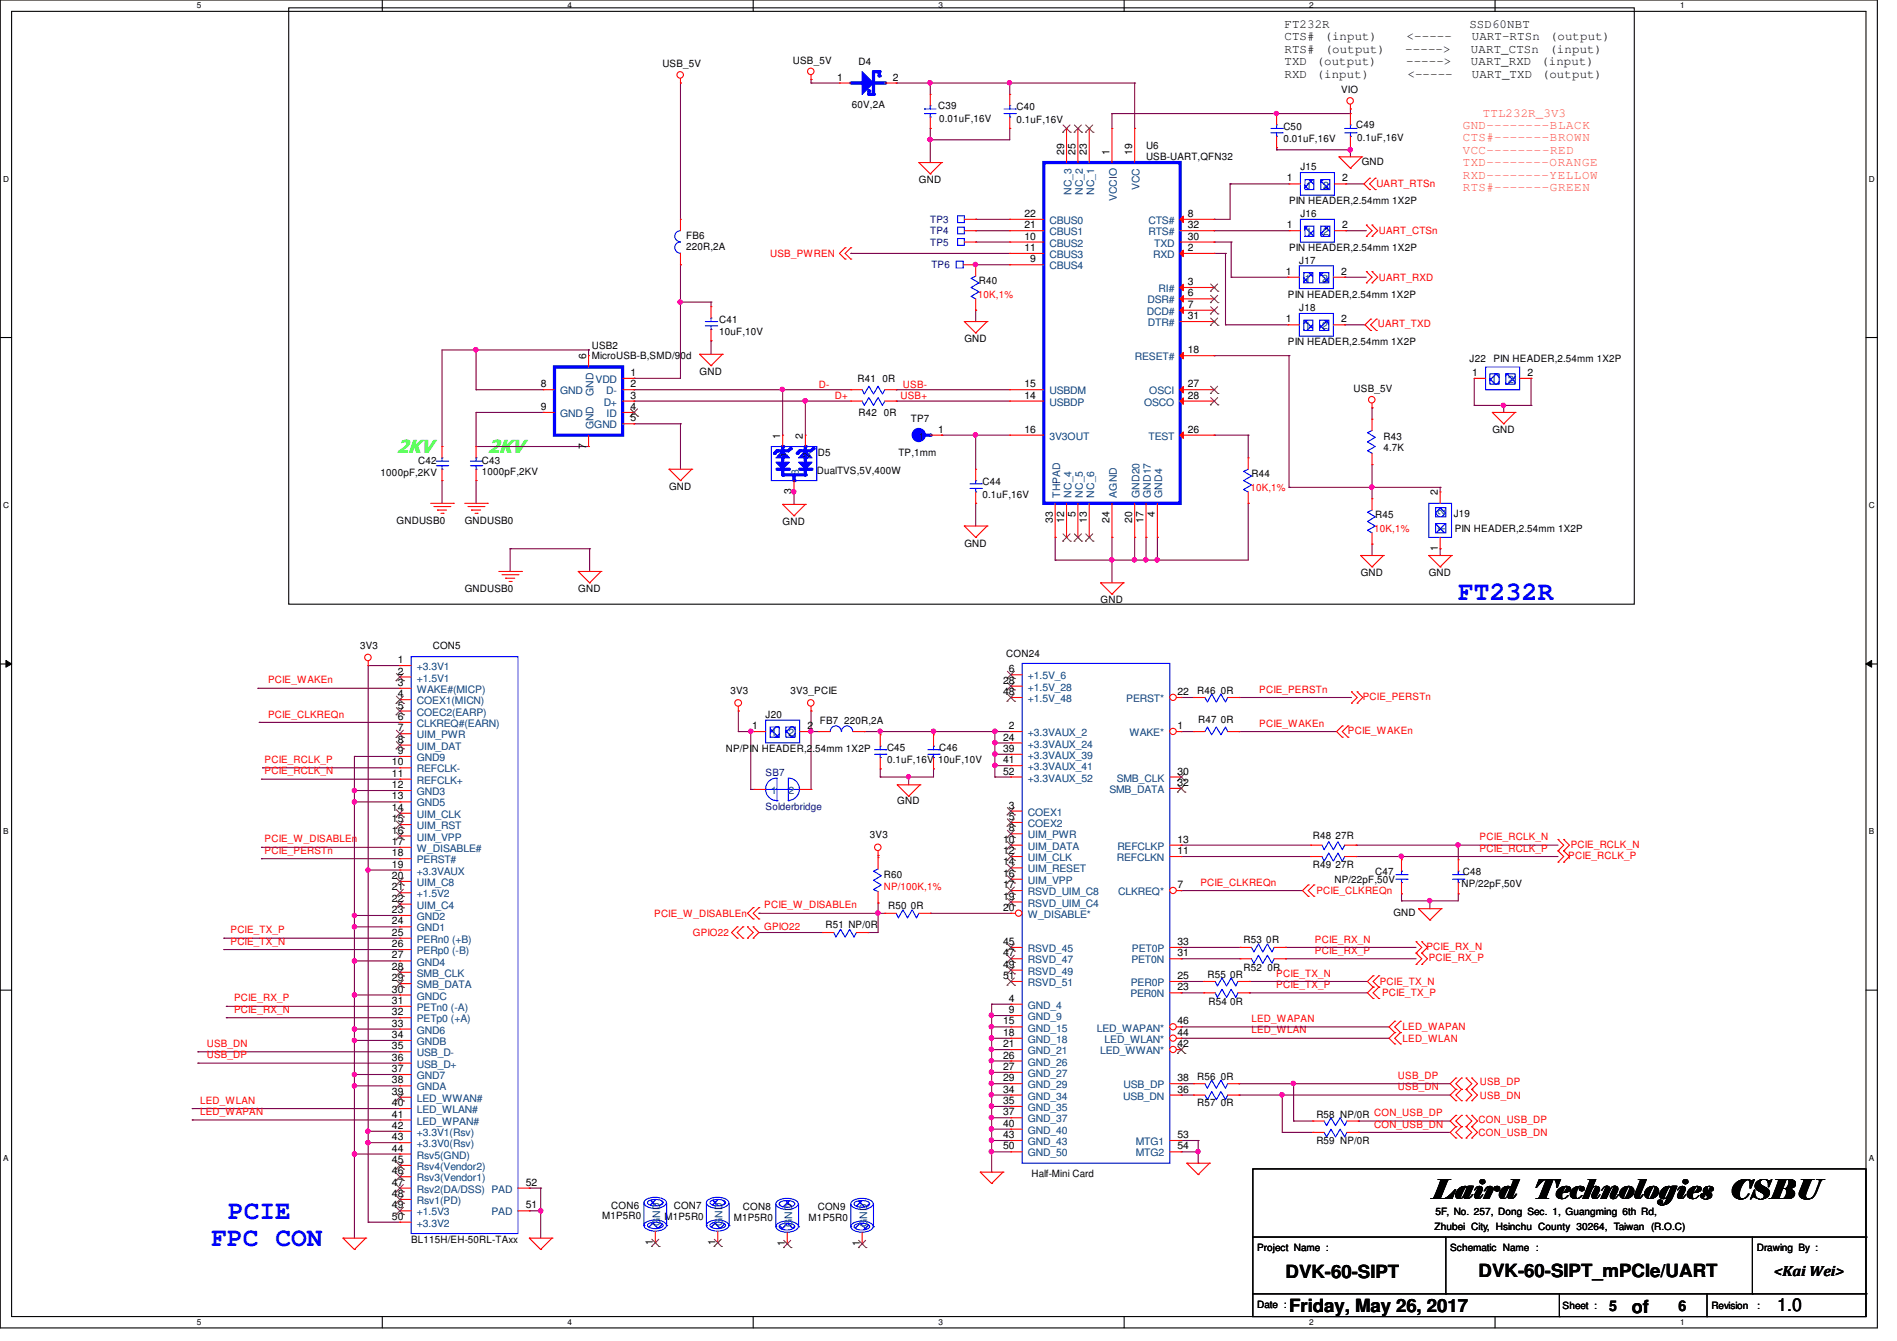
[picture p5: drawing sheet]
<svg xmlns="http://www.w3.org/2000/svg" width="297mm" height="210mm" viewBox="0 0 297 210" stroke-linecap="round" stroke-linejoin="round" font-family="sans-serif">
<defs><g id="words">
<text font-size="4.2" x="224.2" y="187.7">Laird Technologies CSBU</text>
<g font-size="4.1" fill="#00f">
<text x="228.3" y="94">FT232R</text>
<text x="35.7" y="190.9">PCIE</text>
<text x="33.1" y="195">FPC CON</text>
</g>
<g font-size="3" fill="#0f0">
<text x="62.1" y="70.9">2KV</text>
<text x="76.3" y="70.9">2KV</text>
</g>
<g font-size="2.8">
<text x="201.3" y="200">DVK-60-SIPT</text>
<text x="231.5" y="199.8">DVK-60-SIPT_mPCIe/UART</text>
<text x="201.8" y="205.3">Friday, May 26, 2017</text>
<text x="255.5" y="205.5">of</text>
<text x="278.3" y="205.2">1.0</text>
</g>
<g font-size="2.3">
<text x="277.7" y="199.7">&lt;Kai Wei&gt;</text>
<text x="252" y="205.1">5</text>
<text x="262.8" y="205.1">6</text>
</g>
<g font-size="1.9">
<text x="201.1" y="4.4">FT232R</text>
<text x="230.1" y="4.4">SSD60NBT</text>
<text x="201.1" y="6.3">CTS#</text>
<text x="201.1" y="8.3">RTS#</text>
<text x="201.1" y="10.2">TXD</text>
<text x="206.2" y="10.2">(output)</text>
<text x="207.4" y="6.3">(input)</text>
<text x="207.4" y="8.3">(output)</text>
<text x="220" y="8.3">-----&gt;</text>
<text x="220.2" y="10.2">-----&gt;</text>
<text x="220.3" y="6.3">&lt;-----</text>
<text x="230.3" y="8.3">UART_CTSn</text>
<text x="230.3" y="10.2">UART_RXD</text>
<text x="230.5" y="6.3">UART-RTSn</text>
<text x="241.3" y="10.2">(input)</text>
<text x="242.6" y="8.3">(input)</text>
<text x="242.7" y="6.3">(output)</text>
<text x="201.1" y="12.1">RXD</text>
<text x="206.2" y="12.1">(input)</text>
<text x="220.4" y="12.1">&lt;-----</text>
<text x="230.5" y="12.1">UART_TXD</text>
<text x="241.4" y="12.1">(output)</text>
</g>
<g font-size="1.9" fill="#ff8000">
<text x="229.1" y="20.2">GND--------BLACK</text>
<text x="229.1" y="22.1">CTS#-------BROWN</text>
<text x="232.2" y="18.2">TTL232R_3V3</text>
<text x="229.1" y="24.1">VCC--------RED</text>
<text x="229.1" y="26">TXD--------ORANGE</text>
<text x="229.1" y="28">RXD--------YELLOW</text>
<text x="229.1" y="29.9">RTS#-------GREEN</text>
</g>
<g font-size="1.6">
<text x="103.7" y="10.5">USB_5V</text>
<text x="124.2" y="10">USB_5V</text>
<text x="134.4" y="10.2">D4</text>
<text x="131.1" y="12.6">1</text>
<text x="133.4" y="16.9">60V,2A</text>
<text x="139.8" y="12.6">2</text>
<text x="146.9" y="17.1">C39</text>
<text x="159.2" y="17.3">C40</text>
<text x="210" y="14.6">VIO</text>
<text x="147.1" y="19">0.01uF,16V</text>
<text x="159.2" y="19.2">0.1uF,16V</text>
<text x="179.4" y="23.3">U6</text>
<text x="201" y="20.3">C50</text>
<text x="201" y="22.2">0.01uF,16V</text>
<text x="212.3" y="20.1">C49</text>
<text x="212.5" y="22.1">0.1uF,16V</text>
<text x="143.9" y="28.7">GND</text>
<text x="166.6" y="24.2" transform="rotate(-90 166.6 24.2)">29</text>
<text x="168.4" y="24.2" transform="rotate(-90 168.4 24.2)">25</text>
<text x="170.2" y="24.2" transform="rotate(-90 170.2 24.2)">23</text>
<text x="173.7" y="24.2" transform="rotate(-90 173.7 24.2)">1</text>
<text x="177.3" y="24.2" transform="rotate(-90 177.3 24.2)">19</text>
<text x="179.4" y="25.1">USB-UART,QFN32</text>
<text x="201.5" y="28.4">1</text>
<text x="203.6" y="26.7">J15</text>
<text x="210.2" y="28.4">2</text>
<text x="213.2" y="25.8">GND</text>
<text x="160.4" y="35.7">21</text>
<text x="160.4" y="34">22</text>
<text x="186" y="35.7">32</text>
<text x="186" y="34">8</text>
<text x="201.5" y="35.7">1</text>
<text x="201.8" y="32">PIN HEADER,2.54mm 1X2P</text>
<text x="203.6" y="34">J16</text>
<text x="210.2" y="35.7">2</text>
<text x="107.4" y="37.3">FB6</text>
<text x="107.4" y="39.1">220R,2A</text>
<text x="160.4" y="39.3">11</text>
<text x="160.4" y="37.5">10</text>
<text x="161.3" y="41.1">9</text>
<text x="186" y="37.5">30</text>
<text x="186" y="39.3">2</text>
<text x="201.8" y="39.3">PIN HEADER,2.54mm 1X2P</text>
<text x="203.5" y="41.3">J17</text>
<text x="153.3" y="44.5">R40</text>
<text x="186" y="44.6">3</text>
<text x="186" y="46.4">6</text>
<text x="201.3" y="43">1</text>
<text x="201.7" y="46.6">PIN HEADER,2.54mm 1X2P</text>
<text x="210" y="43">2</text>
<text x="112.6" y="50.5">C41</text>
<text x="112.6" y="52.5">10uF,10V</text>
<text x="151" y="53.6">GND</text>
<text x="186" y="50">31</text>
<text x="186" y="48.2">7</text>
<text x="201.3" y="50.5">1</text>
<text x="203.5" y="48.7">J18</text>
<text x="210" y="50.5">2</text>
<text x="91.8" y="56.2" transform="rotate(-90 91.8 56.2)">6</text>
<text x="92.7" y="54.6">USB2</text>
<text x="92.7" y="56.2">MicroUSB-B,SMD/90d</text>
<text x="98.7" y="58.8">1</text>
<text x="109.6" y="58.7">GND</text>
<text x="134.3" y="59.8">R41 0R</text>
<text x="186" y="55.3">18</text>
<text x="201.7" y="54.1">PIN HEADER,2.54mm 1X2P</text>
<text x="230.1" y="56.7">J22</text>
<text x="230.5" y="58.8">1</text>
<text x="233.8" y="56.7">PIN HEADER,2.54mm 1X2P</text>
<text x="239.2" y="58.8">2</text>
<text x="84.7" y="60.6">8</text>
<text x="84.7" y="64.2">9</text>
<text x="98.7" y="60.6">2</text>
<text x="98.7" y="62.4">3</text>
<text x="98.7" y="64.2">4</text>
<text x="98.7" y="66">5</text>
<text x="134.4" y="65.1">R42 0R</text>
<text x="142.6" y="66">TP7</text>
<text x="160.4" y="60.6">15</text>
<text x="160.4" y="62.4">14</text>
<text x="186" y="62.4">28</text>
<text x="186" y="60.6">27</text>
<text x="212" y="61.3">USB_5V</text>
<text x="91.8" y="70.2" transform="rotate(-90 91.8 70.2)">7</text>
<text x="122.2" y="68.7" transform="rotate(-90 122.2 68.7)">1</text>
<text x="125.7" y="68.7" transform="rotate(-90 125.7 68.7)">2</text>
<text x="128.1" y="71.3">D5</text>
<text x="140.7" y="71.3">TP,1mm</text>
<text x="146.9" y="67.7">1</text>
<text x="160.4" y="67.7">16</text>
<text x="186" y="67.7">26</text>
<text x="216.6" y="68.8">R43</text>
<text x="216.6" y="70.6">4.7K</text>
<text x="233.7" y="67.8">GND</text>
<text x="59.6" y="74.5">1000pF,2KV</text>
<text x="65.5" y="72.6">C42</text>
<text x="75.4" y="72.6">C43</text>
<text x="75.4" y="74.3">1000pF,2KV</text>
<text x="104.8" y="76.7">GND</text>
<text x="123.9" y="77.3" transform="rotate(-90 123.9 77.3)">3</text>
<text x="127.9" y="74.2">DualTVS,5V,400W</text>
<text x="153.8" y="75.9">C44</text>
<text x="153.8" y="77.9">0.1uF,16V</text>
<text x="196" y="74.7">R44</text>
<text x="225.1" y="77.6" transform="rotate(-90 225.1 77.6)">2</text>
<text x="62.1" y="82">GNDUSB0</text>
<text x="72.8" y="82">GNDUSB0</text>
<text x="122.6" y="82.2">GND</text>
<text x="164.8" y="81.8" transform="rotate(-90 164.8 81.8)">33</text>
<text x="166.6" y="81.8" transform="rotate(-90 166.6 81.8)">12</text>
<text x="168.4" y="80.9" transform="rotate(-90 168.4 80.9)">5</text>
<text x="170.2" y="81.8" transform="rotate(-90 170.2 81.8)">13</text>
<text x="173.7" y="81.8" transform="rotate(-90 173.7 81.8)">24</text>
<text x="177.3" y="81.8" transform="rotate(-90 177.3 81.8)">20</text>
<text x="179.1" y="81.8" transform="rotate(-90 179.1 81.8)">17</text>
<text x="180.8" y="80.9" transform="rotate(-90 180.8 80.9)">4</text>
<text x="215.3" y="81.1">R45</text>
<text x="227.6" y="80.9">J19</text>
<text x="227.8" y="83.2">PIN HEADER,2.54mm 1X2P</text>
<text x="151" y="85.6">GND</text>
<text x="225.1" y="86.2" transform="rotate(-90 225.1 86.2)">1</text>
<text x="72.8" y="92.7">GNDUSB0</text>
<text x="90.5" y="92.7">GND</text>
<text x="172.3" y="94.4">GND</text>
<text x="213.1" y="90.2">GND</text>
<text x="223.7" y="90.2">GND</text>
<text x="56.4" y="101.6">3V3</text>
<text x="67.8" y="101.6">CON5</text>
<text x="62.3" y="107.4">3</text>
<text x="62.3" y="105.6">2</text>
<text x="62.3" y="103.8">1</text>
<text x="157.1" y="107">28</text>
<text x="157.6" y="102.8">CON24</text>
<text x="157.9" y="105.2">6</text>
<text x="62.3" y="112.7">6</text>
<text x="62.3" y="110.9">5</text>
<text x="62.3" y="109.1">4</text>
<text x="114.4" y="108.7">3V3</text>
<text x="119.9" y="112.4">J20</text>
<text x="123.8" y="108.7">3V3_PCIE</text>
<text x="128.4" y="113.3">FB7 220R,2A</text>
<text x="157.1" y="108.8">48</text>
<text x="184.4" y="108.8">22</text>
<text x="187.4" y="108.7">R46 0R</text>
<text x="187.6" y="113.1">R47 0R</text>
<text x="61.4" y="119.8">10</text>
<text x="62.3" y="118">9</text>
<text x="62.3" y="116.2">8</text>
<text x="62.3" y="114.5">7</text>
<text x="113.7" y="117.7">NP/PIN HEADER,2.54mm 1X2P</text>
<text x="117.8" y="114.1">1</text>
<text x="126.4" y="114.1">2</text>
<text x="138.9" y="117.6">C45</text>
<text x="138.9" y="119.5">0.1uF,16V 10uF,10V</text>
<text x="147.1" y="117.6">C46</text>
<text x="157.1" y="115.9">24</text>
<text x="157.1" y="117.7">39</text>
<text x="157.1" y="119.5">41</text>
<text x="157.9" y="114.1">2</text>
<text x="184.4" y="114.1">1</text>
<text x="61.4" y="125.1">13</text>
<text x="61.4" y="123.4">12</text>
<text x="61.4" y="121.6">11</text>
<text x="140.5" y="125.9">GND</text>
<text x="157.1" y="121.2">52</text>
<text x="184.4" y="121.2">30</text>
<text x="184.4" y="123">32</text>
<text x="61.4" y="130.5">16</text>
<text x="61.4" y="128.7">15</text>
<text x="61.4" y="126.9">14</text>
<text x="136.2" y="131.2">3V3</text>
<text x="157.1" y="131.9">10</text>
<text x="157.9" y="126.6">3</text>
<text x="157.9" y="128.4">5</text>
<text x="157.9" y="130.1">8</text>
<text x="184.4" y="131.9">13</text>
<text x="205.6" y="131.4">R48 27R</text>
<text x="61.4" y="137.6">20</text>
<text x="61.4" y="135.8">19</text>
<text x="61.4" y="134">18</text>
<text x="61.4" y="132.2">17</text>
<text x="138.4" y="137.5">R60</text>
<text x="157.1" y="133.7">12</text>
<text x="157.1" y="135.5">14</text>
<text x="157.1" y="137.2">16</text>
<text x="184.4" y="133.7">11</text>
<text x="205.6" y="135.8">R49 27R</text>
<text x="215.3" y="136.9">C47</text>
<text x="229.1" y="136.9">C48</text>
<text x="61.4" y="142.9">23</text>
<text x="61.4" y="141.1">22</text>
<text x="61.4" y="139.4">21</text>
<text x="139.1" y="142.2">R50 0R</text>
<text x="157.1" y="139">17</text>
<text x="157.1" y="140.8">19</text>
<text x="157.1" y="142.6">20</text>
<text x="184.4" y="139">7</text>
<text x="209" y="138.2">NP/22pF,50V</text>
<text x="218.2" y="143.3">GND</text>
<text x="228.9" y="138.9">NP/22pF,50V</text>
<text x="61.4" y="148.3">26</text>
<text x="61.4" y="146.5">25</text>
<text x="61.4" y="144.7">24</text>
<text x="129.3" y="145.3">R51 NP/0R</text>
<text x="157.1" y="147.9">45</text>
<text x="157.1" y="149.7">47</text>
<text x="184.4" y="147.9">33</text>
<text x="184.4" y="149.7">31</text>
<text x="194.7" y="147.6">R53 0R</text>
<text x="61.4" y="155.4">30</text>
<text x="61.4" y="153.6">29</text>
<text x="61.4" y="151.8">28</text>
<text x="61.4" y="150">27</text>
<text x="157.1" y="151.5">49</text>
<text x="157.1" y="153.2">51</text>
<text x="184.4" y="153.2">25</text>
<text x="184.4" y="155">23</text>
<text x="189.1" y="153.1">R55 0R</text>
<text x="194.7" y="152">R52 0R</text>
<text x="61.4" y="160.7">33</text>
<text x="61.4" y="158.9">32</text>
<text x="61.4" y="157.1">31</text>
<text x="157.1" y="160.4">15</text>
<text x="157.9" y="156.8">4</text>
<text x="157.9" y="158.6">9</text>
<text x="184.4" y="160.4">46</text>
<text x="189.2" y="157.4">R54 0R</text>
<text x="61.4" y="167.8">37</text>
<text x="61.4" y="166">36</text>
<text x="61.4" y="164.3">35</text>
<text x="61.4" y="162.5">34</text>
<text x="157.1" y="162.1">18</text>
<text x="157.1" y="163.9">21</text>
<text x="157.1" y="165.7">26</text>
<text x="157.1" y="167.5">27</text>
<text x="184.4" y="162.1">44</text>
<text x="184.4" y="163.9">42</text>
<text x="61.4" y="173.1">40</text>
<text x="61.4" y="171.4">39</text>
<text x="61.4" y="169.6">38</text>
<text x="157.1" y="169.2">29</text>
<text x="157.1" y="171">34</text>
<text x="157.1" y="172.8">35</text>
<text x="184.4" y="169.2">38</text>
<text x="184.4" y="171">36</text>
<text x="187.4" y="173.2">R57 0R</text>
<text x="187.4" y="169.1">R56 0R</text>
<text x="61.4" y="178.5">43</text>
<text x="61.4" y="176.7">42</text>
<text x="61.4" y="174.9">41</text>
<text x="157.1" y="174.6">37</text>
<text x="157.1" y="176.4">40</text>
<text x="157.1" y="178.1">43</text>
<text x="157.1" y="179.9">50</text>
<text x="184.4" y="178.1">53</text>
<text x="184.4" y="179.9">54</text>
<text x="206.1" y="175">R58 NP/0R CON_USB_DP</text>
<text x="206.1" y="179.1">R59 NP/0R</text>
<text x="61.4" y="185.6">47</text>
<text x="61.4" y="183.8">46</text>
<text x="61.4" y="182">45</text>
<text x="61.4" y="180.3">44</text>
<text x="82.3" y="185.6">52</text>
<text x="161.5" y="184.2">Half-Mini Card</text>
<text x="61.4" y="190.9">50</text>
<text x="61.4" y="189.1">49</text>
<text x="61.4" y="187.4">48</text>
<text x="82.3" y="189.1">51</text>
<text x="94.3" y="190.8">M1P5R0</text>
<text x="95.7" y="189.2">CON6</text>
<text x="104.1" y="191">M1P5R0</text>
<text x="105.5" y="189.2">CON7</text>
<text x="114.9" y="191.1">M1P5R0</text>
<text x="116.3" y="189.4">CON8</text>
<text x="126.6" y="191.1">M1P5R0</text>
<text x="128.1" y="189.4">CON9</text>
<text x="224.8" y="190.2">5F, No. 257, Dong Sec. 1, Guangming 6th Rd,</text>
<text x="64.4" y="194.5">BL115H/EH-50RL-TAxx</text>
<text x="102.2" y="194.9" transform="rotate(-90 102.2 194.9)">1</text>
<text x="112" y="194.9" transform="rotate(-90 112 194.9)">1</text>
<text x="122.9" y="195" transform="rotate(-90 122.9 195)">1</text>
<text x="134.6" y="195" transform="rotate(-90 134.6 195)">1</text>
<text x="196.8" y="195.8">Project Name :</text>
<text x="224.6" y="192.6">Zhubei City, Hsinchu County 30264, Taiwan (R.O.C)</text>
<text x="227.1" y="195.8">Schematic Name :</text>
<text x="275.1" y="195.8">Drawing By :</text>
<text x="196.8" y="204.7">Date :</text>
<text x="244.7" y="204.9">Sheet :</text>
<text x="268" y="204.9">Revision</text>
<text x="275.2" y="204.9">:</text>
</g>
<g font-size="1.6" fill="#004080">
<text x="178.4" y="29.8" transform="rotate(-90 178.4 29.8)">VCC</text>
<text x="204.5" y="29.5">1</text>
<text x="207.2" y="29.5">2</text>
<text x="164.3" y="35.1">CBUS0</text>
<text x="167.8" y="30.5" transform="rotate(-90 167.8 30.5)">NC_3</text>
<text x="169.5" y="30.5" transform="rotate(-90 169.5 30.5)">NC_2</text>
<text x="171.3" y="30.5" transform="rotate(-90 171.3 30.5)">NC_1</text>
<text x="174.9" y="31.5" transform="rotate(-90 174.9 31.5)">VCCIO</text>
<text x="179.8" y="35.1">CTS#</text>
<text x="164.3" y="40.4">CBUS3</text>
<text x="164.3" y="38.6">CBUS2</text>
<text x="164.3" y="36.8">CBUS1</text>
<text x="179.8" y="36.8">RTS#</text>
<text x="180.5" y="40.4">RXD</text>
<text x="180.7" y="38.6">TXD</text>
<text x="204.5" y="36.8">1</text>
<text x="207.2" y="36.8">2</text>
<text x="164.3" y="42.2">CBUS4</text>
<text x="179.7" y="47.5">DSR#</text>
<text x="181.4" y="45.7">RI#</text>
<text x="204.3" y="44.1">1</text>
<text x="207" y="44.1">2</text>
<text x="179.6" y="49.3">DCD#</text>
<text x="179.7" y="51.1">DTR#</text>
<text x="204.3" y="51.6">1</text>
<text x="207" y="51.6">2</text>
<text x="93.3" y="59.9">VDD</text>
<text x="177.7" y="56.4">RESET#</text>
<text x="233.5" y="59.9">1</text>
<text x="236.2" y="59.9">2</text>
<text x="87.7" y="61.7">GND</text>
<text x="87.7" y="65.3">GND</text>
<text x="92.9" y="62" transform="rotate(-90 92.9 62)">GND</text>
<text x="94.5" y="63.5">D+</text>
<text x="94.9" y="61.7">D-</text>
<text x="95" y="65.3">ID</text>
<text x="164.3" y="61.7">USBDM</text>
<text x="164.3" y="63.5">USBDP</text>
<text x="179.2" y="63.5">OSCO</text>
<text x="180" y="61.7">OSCI</text>
<text x="92.9" y="67.2" transform="rotate(-90 92.9 67.2)">GND</text>
<text x="123.3" y="71.7" transform="rotate(-90 123.3 71.7)">1</text>
<text x="126.9" y="71.7" transform="rotate(-90 126.9 71.7)">2</text>
<text x="143.9" y="68.8">1</text>
<text x="164.3" y="68.8">3V3OUT</text>
<text x="179.8" y="68.8">TEST</text>
<text x="125.1" y="74.3" transform="rotate(-90 125.1 74.3)">3</text>
<text x="166" y="77.9" transform="rotate(-90 166 77.9)">THPAD</text>
<text x="167.8" y="77.9" transform="rotate(-90 167.8 77.9)">NC_4</text>
<text x="169.5" y="77.9" transform="rotate(-90 169.5 77.9)">NC_5</text>
<text x="171.3" y="77.9" transform="rotate(-90 171.3 77.9)">NC_6</text>
<text x="174.9" y="77.9" transform="rotate(-90 174.9 77.9)">AGND</text>
<text x="178.4" y="77.9" transform="rotate(-90 178.4 77.9)">GND20</text>
<text x="180.2" y="77.9" transform="rotate(-90 180.2 77.9)">GND17</text>
<text x="182" y="77.9" transform="rotate(-90 182 77.9)">GND4</text>
<text x="226.3" y="83.2" transform="rotate(-90 226.3 83.2)">1</text>
<text x="226.3" y="80.6" transform="rotate(-90 226.3 80.6)">2</text>
<text x="65.3" y="106.7">+1.5V1</text>
<text x="65.3" y="104.9">+3.3V1</text>
<text x="160.9" y="106.3">+1.5V_6</text>
<text x="65.3" y="113.8">CLKREQ#(EARN)</text>
<text x="65.3" y="112">COEC2(EARP)</text>
<text x="65.3" y="110.2">COEX1(MICN)</text>
<text x="65.3" y="108.5">WAKE#(MICP)</text>
<text x="160.9" y="108.1">+1.5V_28</text>
<text x="160.9" y="109.9">+1.5V_48</text>
<text x="176.4" y="109.9">PERST*</text>
<text x="65.3" y="119.1">GND9</text>
<text x="65.3" y="117.3">UIM_DAT</text>
<text x="65.3" y="115.6">UIM_PWR</text>
<text x="120.8" y="115.2">1</text>
<text x="123.4" y="115.2">2</text>
<text x="160.9" y="115.2">+3.3VAUX_2</text>
<text x="160.9" y="117">+3.3VAUX_24</text>
<text x="160.9" y="118.8">+3.3VAUX_39</text>
<text x="176.9" y="115.2">WAKE*</text>
<text x="65.3" y="124.5">GND3</text>
<text x="65.3" y="122.7">REFCLK+</text>
<text x="65.3" y="120.9">REFCLK-</text>
<text x="120.8" y="124.3">1</text>
<text x="123.4" y="124.3">2</text>
<text x="160.9" y="120.6">+3.3VAUX_41</text>
<text x="160.9" y="122.3">+3.3VAUX_52</text>
<text x="173.7" y="124.1">SMB_DATA</text>
<text x="174.9" y="122.3">SMB_CLK</text>
<text x="65.3" y="131.6">UIM_VPP</text>
<text x="65.3" y="129.8">UIM_RST</text>
<text x="65.3" y="128">UIM_CLK</text>
<text x="65.3" y="126.2">GND5</text>
<text x="160.9" y="127.7">COEX1</text>
<text x="160.9" y="129.5">COEX2</text>
<text x="160.9" y="131.2">UIM_PWR</text>
<text x="65.3" y="136.9">+3.3VAUX</text>
<text x="65.3" y="135.1">PERST#</text>
<text x="65.3" y="133.3">W_DISABLE#</text>
<text x="160.9" y="133">UIM_DATA</text>
<text x="160.9" y="134.8">UIM_CLK</text>
<text x="160.9" y="136.6">UIM_RESET</text>
<text x="174.9" y="134.8">REFCLKN</text>
<text x="175" y="133">REFCLKP</text>
<text x="65.3" y="142.2">UIM_C4</text>
<text x="65.3" y="140.5">+1.5V2</text>
<text x="65.3" y="138.7">UIM_C8</text>
<text x="160.9" y="138.3">UIM_VPP</text>
<text x="160.9" y="140.1">RSVD_UIM_C8</text>
<text x="160.9" y="141.9">RSVD_UIM_C4</text>
<text x="160.9" y="143.7">W_DISABLE*</text>
<text x="175.1" y="140.1">CLKREQ*</text>
<text x="65.3" y="149.4">PERp0 (-B)</text>
<text x="65.3" y="147.6">PERn0 (+B)</text>
<text x="65.3" y="145.8">GND1</text>
<text x="65.3" y="144">GND2</text>
<text x="160.9" y="149">RSVD_45</text>
<text x="177.2" y="149">PET0P</text>
<text x="65.3" y="154.7">SMB_DATA</text>
<text x="65.3" y="152.9">SMB_CLK</text>
<text x="65.3" y="151.1">GND4</text>
<text x="160.9" y="150.8">RSVD_47</text>
<text x="160.9" y="152.6">RSVD_49</text>
<text x="160.9" y="154.3">RSVD_51</text>
<text x="177.1" y="154.3">PER0P</text>
<text x="177.2" y="150.8">PET0N</text>
<text x="65.3" y="161.8">GND6</text>
<text x="65.3" y="160">PETp0 (+A)</text>
<text x="65.3" y="158.2">PETn0 (-A)</text>
<text x="65.3" y="156.5">GNDC</text>
<text x="160.9" y="157.9">GND_4</text>
<text x="160.9" y="159.7">GND_9</text>
<text x="160.9" y="161.5">GND_15</text>
<text x="171.7" y="161.5">LED_WAPAN*</text>
<text x="177" y="156.1">PER0N</text>
<text x="65.3" y="167.1">USB_D+</text>
<text x="65.3" y="165.4">USB_D-</text>
<text x="65.3" y="163.6">GNDB</text>
<text x="160.9" y="163.2">GND_18</text>
<text x="160.9" y="165">GND_21</text>
<text x="160.9" y="166.8">GND_26</text>
<text x="172.3" y="165">LED_WWAN*</text>
<text x="173" y="163.2">LED_WLAN*</text>
<text x="65.3" y="172.5">LED_WWAN#</text>
<text x="65.3" y="170.7">GNDA</text>
<text x="65.3" y="168.9">GND7</text>
<text x="160.9" y="168.6">GND_27</text>
<text x="160.9" y="170.3">GND_29</text>
<text x="160.9" y="172.1">GND_34</text>
<text x="160.9" y="173.9">GND_35</text>
<text x="175.8" y="172.1">USB_DN</text>
<text x="175.9" y="170.3">USB_DP</text>
<text x="65.3" y="179.6">+3.3V0(Rsv)</text>
<text x="65.3" y="177.8">+3.3V1(Rsv)</text>
<text x="65.3" y="176">LED_WPAN#</text>
<text x="65.3" y="174.2">LED_WLAN#</text>
<text x="160.9" y="175.7">GND_37</text>
<text x="160.9" y="177.5">GND_40</text>
<text x="160.9" y="179.2">GND_43</text>
<text x="177.8" y="179.2">MTG1</text>
<text x="65.3" y="184.9">Rsv3(Vendor1)</text>
<text x="65.3" y="183.1">Rsv4(Vendor2)</text>
<text x="65.3" y="181.4">Rsv5(GND)</text>
<text x="160.9" y="181">GND_50</text>
<text x="177.8" y="181">MTG2</text>
<text x="65.3" y="190.2">+1.5V3</text>
<text x="65.3" y="188.5">Rsv1(PD)</text>
<text x="65.3" y="186.7">Rsv2(DA/DSS) PAD</text>
<text x="77" y="190.2">PAD</text>
<text x="103.4" y="191.9" transform="rotate(-90 103.4 191.9)">GND</text>
<text x="113.2" y="191.9" transform="rotate(-90 113.2 191.9)">GND</text>
<text x="65.3" y="192">+3.3V2</text>
<text x="124" y="192" transform="rotate(-90 124 192)">GND</text>
<text x="135.8" y="192" transform="rotate(-90 135.8 192)">GND</text>
</g>
<g font-size="1.6" fill="#f00">
<text x="215.5" y="29.3">UART_RTSn</text>
<text x="120.6" y="40.2">USB_PWREN</text>
<text x="215.9" y="36.7">UART_CTSn</text>
<text x="153.1" y="46.6">10K,1%</text>
<text x="215.9" y="43.9">UART_RXD</text>
<text x="215.7" y="51.2">UART_TXD</text>
<text x="128.2" y="60.7">D-</text>
<text x="130.7" y="62.4">D+</text>
<text x="141" y="62.4">USB+</text>
<text x="141.4" y="60.7">USB-</text>
<text x="195.8" y="76.8">10K,1%</text>
<text x="215.2" y="83.2">10K,1%</text>
<text x="42" y="107">PCIE_WAKEn</text>
<text x="42" y="112.3">PCIE_CLKREQn</text>
<text x="197.2" y="113.7">PCIE_WAKEn</text>
<text x="197.2" y="108.4">PCIE_PERSTn</text>
<text x="213.4" y="109.6">PCIE_PERSTn</text>
<text x="41.4" y="119.4">PCIE_RCLK_P</text>
<text x="211.1" y="114.9">PCIE_WAKEn</text>
<text x="41.4" y="121.2">PCIE_RCLK_N</text>
<text x="41.4" y="131.9">PCIE_W_DISABLEn</text>
<text x="231.7" y="131.5">PCIE_RCLK_N</text>
<text x="41.4" y="133.6">PCIE_PERSTn</text>
<text x="231.7" y="133.3">PCIE_RCLK_P</text>
<text x="245.6" y="134.5">PCIE_RCLK_P</text>
<text x="246" y="132.7">PCIE_RCLK_N</text>
<text x="102.4" y="143.5">PCIE_W_DISABLEn</text>
<text x="119.7" y="142.2">PCIE_W_DISABLEn</text>
<text x="138.4" y="139.2">NP/100K,1%</text>
<text x="188" y="138.6">PCIE_CLKREQn</text>
<text x="206.1" y="140">PCIE_CLKREQn</text>
<text x="36.1" y="146.1">PCIE_TX_P</text>
<text x="36.1" y="147.9">PCIE_TX_N</text>
<text x="108.5" y="146.5">GPIO22</text>
<text x="119.7" y="145.6">GPIO22</text>
<text x="205.9" y="149.3">PCIE_RX_P</text>
<text x="205.9" y="147.5">PCIE_RX_N</text>
<text x="223.3" y="148.7">PCIE_RX_N</text>
<text x="199.9" y="154.6">PCIE_TX_P</text>
<text x="199.9" y="152.9">PCIE_TX_N</text>
<text x="216.1" y="154.2">PCIE_TX_N</text>
<text x="216.4" y="156">PCIE_TX_P</text>
<text x="223.7" y="150.5">PCIE_RX_P</text>
<text x="36.7" y="156.8">PCIE_RX_P</text>
<text x="36.7" y="158.5">PCIE_RX_N</text>
<text x="196" y="161.8">LED_WLAN</text>
<text x="196" y="160">LED_WAPAN</text>
<text x="219.6" y="161.3">LED_WAPAN</text>
<text x="32.4" y="163.9">USB_DN</text>
<text x="32.4" y="165.7">USB_DP</text>
<text x="219.6" y="163.1">LED_WLAN</text>
<text x="31.3" y="172.8">LED_WLAN</text>
<text x="218.9" y="170.6">USB_DN</text>
<text x="218.9" y="168.9">USB_DP</text>
<text x="231.7" y="169.8">USB_DP</text>
<text x="231.7" y="172">USB_DN</text>
<text x="31.3" y="174.5">LED_WAPAN</text>
<text x="215.2" y="176.5">CON_USB_DN</text>
<text x="231.5" y="175.9">CON_USB_DP</text>
<text x="231.5" y="177.8">CON_USB_DN</text>
</g>
<g font-size="1.6" fill="#000080">
<text x="145.7" y="34.9">TP3</text>
<text x="145.7" y="36.7">TP4</text>
<text x="145.7" y="38.4">TP5</text>
<text x="145.8" y="42">TP6</text>
<text x="119.9" y="121.5">SB7</text>
<text x="119.9" y="126.8">Solderbridge</text>
</g>
<g font-size="1.3">
<text x="30.8" y="1.3">5</text>
<text x="88.9" y="1.3">4</text>
<text x="146.9" y="1.3">3</text>
<text x="205" y="1.3">2</text>
<text x="263.1" y="1.3">1</text>
<text x=".5" y="28.4">D</text>
<text x="292.6" y="28.4">D</text>
<text x=".5" y="79.5">C</text>
<text x="292.6" y="79.5">C</text>
<text x=".5" y="130.6">B</text>
<text x="292.6" y="130.6">B</text>
<text x=".5" y="181.7">A</text>
<text x="292.6" y="181.7">A</text>
<text x="30.8" y="207.4">5</text>
<text x="88.9" y="207.4">4</text>
<text x="146.9" y="207.4">3</text>
<text x="205" y="207.4">2</text>
<text x="263.1" y="207.4">1</text>
</g>
</g></defs>
<path d="M0 0h294v207.9h-294zM1.8 1.8h290.4v204.3h-290.4z" fill="none" stroke="#000" stroke-width=".17"/>
<g fill="#fff">
<path d="M30.8 .2h.7v1.4h-.7z"/>
<path d="M30.8 206.2h.7v1.4h-.7z"/>
</g>
<path d="M59.9 0v1.8M59.9 206.1v1.8" fill="none" stroke="#000" stroke-width=".17"/>
<g fill="#fff">
<path d="M88.9 .2h.6v1.4h-.6z"/>
<path d="M88.9 206.2h.6v1.4h-.6z"/>
</g>
<path d="M117.9 0v1.8M117.9 206.1v1.8" fill="none" stroke="#000" stroke-width=".17"/>
<g fill="#fff">
<path d="M146.9 .2h.7v1.4h-.7z"/>
<path d="M146.9 206.2h.7v1.4h-.7z"/>
</g>
<path d="M176 0v1.8M176 206.1v1.8" fill="none" stroke="#000" stroke-width=".17"/>
<g fill="#fff">
<path d="M205 .2h.7v1.4h-.7z"/>
<path d="M205 206.2h.7v1.4h-.7z"/>
</g>
<path d="M234.1 0v1.8M234.1 206.1v1.8" fill="none" stroke="#000" stroke-width=".17"/>
<g fill="#fff">
<path d="M263.1 .2h.7v1.4h-.7z"/>
<path d="M263.1 206.2h.7v1.4h-.7z"/>
<path d="M.5 27.3h.9v1.4h-.9z"/>
<path d="M292.6 27.3h.9v1.4h-.9z"/>
<path d="M.5 78.4h.9v1.4h-.9z"/>
<path d="M292.6 78.4h.9v1.4h-.9z"/>
</g>
<path d="M0 52.8h1.8M292.2 52.8h1.8" fill="none" stroke="#000" stroke-width=".17"/>
<g fill="#fff">
<path d="M.5 129.5h.8v1.4h-.8z"/>
<path d="M292.6 129.5h.9v1.4h-.9z"/>
</g>
<path d="M0 103.9h1.8M292.2 103.9h1.8" fill="none" stroke="#000" stroke-width=".17"/>
<path d="M.9 103.4l.9 .5-.9 .5zM292.2 103.9l.9-.5v1z" fill="#000"/>
<path d="M.9 103.4l.9 .5-.9 .5zM292.2 103.9l.9-.5v1z" fill="none" stroke="#000" stroke-width=".16"/>
<g fill="#fff">
<path d="M.5 180.5h.8v1.4h-.8z"/>
<path d="M292.6 180.5h.9v1.4h-.9z"/>
</g>
<path d="M45.2 1.2h210.7v93.4h-210.7zM0 155h1.8M292.2 155h1.8" fill="none" stroke="#000" stroke-width=".17"/>
<g fill="none" stroke="#800040" stroke-width=".17">
<path d="M106.5 13h.1M106.5 13v21.3M127 13h.1M127 13h4.4M140.3 13h.1M140.3 13h5.4M174.1 17.8h.1M174.1 17.8h25.8M152.8 36.1h.1M152.8 37.9h.1M152.8 36.1h5.3M152.8 37.9h5.3"/>
<path d="M190.1 68.1h.1M190.1 68.1h5.3M181.2 84.1h.1M181.2 84.1v3.6"/>
</g>
<circle cx="199.9" cy="17.8" r=".33" fill="#f0f"/>
<circle cx="199.9" cy="17.8" r=".33" fill="none" stroke="#f0f" stroke-width=".17"/>
<g fill="none" stroke="#800040" stroke-width=".17">
<path d="M158.1 13h.1M158.1 13v1.8M158.1 13h19.6M158.1 20.1h.1M158.1 20.1v1.8M190.1 55.7h.1M190.1 55.7h11.7M214.8 76.3h.1M214.8 76.3v1.8M174.1 87.7h.1M174.1 87.7v3.5M181.2 87.7h.1"/>
<path d="M181.2 87.7h14.2M214.8 85.2h.1M214.8 85.2v1.8"/>
</g>
<circle cx="181.2" cy="87.6" r=".34" fill="#f0f"/>
<circle cx="181.2" cy="87.6" r=".34" fill="none" stroke="#f0f" stroke-width=".17"/>
<path d="M145.7 13h.1M145.7 13v1.8M145.7 20.1h.1M145.7 21.9h.1M145.7 20.1v1.8M145.7 21.9h12.4M195.4 78.8h.1M195.4 78.8v8.9" fill="none" stroke="#800040" stroke-width=".17"/>
<circle cx="145.6" cy="21.8" r=".34" fill="#f0f"/>
<circle cx="145.6" cy="21.8" r=".34" fill="none" stroke="#f0f" stroke-width=".17"/>
<g fill="none" stroke="#800040" stroke-width=".17">
<path d="M145.7 13h.1M145.7 13h12.4M174.1 17.8h.1M174.1 17.8v2.3M177.7 13h.1M177.7 13v7.1M133.2 39.7h.1M133.2 39.7h24.9M152.8 48.6h.1M152.8 48.6v1.7M152.8 78.8h.1M152.8 78.8v3.5"/>
<path d="M195.4 68.1h.1M195.4 68.1v3.6M201.8 76.3h.1M201.8 76.3h13M177.7 87.7h.1M177.7 87.7h1.7"/>
</g>
<circle cx="158.1" cy="12.9" r=".34" fill="#f0f"/>
<circle cx="158.1" cy="12.9" r=".34" fill="none" stroke="#f0f" stroke-width=".17"/>
<circle cx="145.6" cy="12.9" r=".34" fill="#f0f"/>
<circle cx="145.6" cy="12.9" r=".34" fill="none" stroke="#f0f" stroke-width=".17"/>
<path d="M106.5 41.4h.1M106.5 41.4v5.9M147.4 68.1h.1M147.4 68.1h5.4M79.9 85.9h.1M79.9 85.9v3.6M79.9 85.9h12.4M92.3 85.9h.1M92.3 85.9v3.6" fill="none" stroke="#800040" stroke-width=".17"/>
<circle cx="152.7" cy="68.1" r=".34" fill="#f0f"/>
<circle cx="152.7" cy="68.1" r=".34" fill="none" stroke="#f0f" stroke-width=".17"/>
<path d="M190.1 39.7h.1M190.1 39.7h1.8M152.8 41.4h.1M152.8 41.4h5.3" fill="none" stroke="#800040" stroke-width=".17"/>
<circle cx="152.7" cy="41.4" r=".34" fill="#f0f"/>
<circle cx="152.7" cy="41.4" r=".34" fill="none" stroke="#f0f" stroke-width=".17"/>
<path d="M214.8 76.3h.1M214.8 76.3h10.7M174.1 84.1h.1M174.1 84.1v3.6" fill="none" stroke="#800040" stroke-width=".17"/>
<circle cx="214.8" cy="76.2" r=".34" fill="#f0f"/>
<circle cx="214.8" cy="76.2" r=".34" fill="none" stroke="#f0f" stroke-width=".17"/>
<path d="M145.7 21.9h.1M145.7 21.9v3.5M214.8 72.7h.1M214.8 72.7v3.6M177.7 84.1h.1M177.7 84.1v3.6" fill="none" stroke="#800040" stroke-width=".17"/>
<circle cx="177.6" cy="87.6" r=".34" fill="#f0f"/>
<circle cx="177.6" cy="87.6" r=".34" fill="none" stroke="#f0f" stroke-width=".17"/>
<path d="M214.8 63.8h.1M214.8 63.8v1.8M174.1 87.7h.1M174.1 87.7h3.6M179.4 84.1h.1M179.4 87.7h.1M179.4 87.7h1.8M179.4 84.1v3.6" fill="none" stroke="#800040" stroke-width=".17"/>
<circle cx="179.4" cy="87.6" r=".34" fill="#f0f"/>
<circle cx="179.4" cy="87.6" r=".34" fill="none" stroke="#f0f" stroke-width=".17"/>
<path d="M99.3 66.3h.1M99.3 66.3h7.2M152.8 68.1h.1M152.8 68.1v5.3M152.8 68.1h5.3M165.2 84.1h.1M165.2 87.7h.1M165.2 84.1v3.6M165.2 87.7h8.9" fill="none" stroke="#800040" stroke-width=".17"/>
<circle cx="174.1" cy="87.6" r=".34" fill="#f0f"/>
<circle cx="174.1" cy="87.6" r=".34" fill="none" stroke="#f0f" stroke-width=".17"/>
<path d="M99.3 62.8h.1M99.3 62.8h26.8M126.1 62.8h.1M126.1 62.8v5.3" fill="none" stroke="#800040" stroke-width=".17"/>
<circle cx="126.1" cy="62.7" r=".34" fill="#f0f"/>
<circle cx="126.1" cy="62.7" r=".34" fill="none" stroke="#f0f" stroke-width=".17"/>
<g fill="none" stroke="#800040" stroke-width=".17">
<path d="M74.5 54.8h.1M74.5 54.8h-5.3v15.1M99.3 59.2h.1M99.3 59.2h7.2M69.2 69.9h.1M69.2 75.2h.1M69.2 75.2v3.6M74.5 75.2h.1M74.5 69.9h.1M74.5 75.2v3.6M74.5 69.9h17.7M99.3 61h.1"/>
<path d="M99.3 61h33.9M106.5 66.3h.1M106.5 66.3v7.1M122.6 61h.1M122.6 61v7.1M126.1 62.8h.1M126.1 62.8h7.1M140.3 61h.1M140.3 62.8h.1M140.3 61h17.8M140.3 62.8h17.8"/>
</g>
<circle cx="122.5" cy="61" r=".34" fill="#f0f"/>
<circle cx="122.5" cy="61" r=".34" fill="none" stroke="#f0f" stroke-width=".17"/>
<path d="M152.8 34.3h.1M152.8 34.3h5.3M106.5 47.3h.1M106.5 47.3h4.8M106.5 47.3v11.9M111.3 47.3h.1M111.3 47.3v.7M201.8 55.7h.1M201.8 55.7v20.6" fill="none" stroke="#800040" stroke-width=".17"/>
<circle cx="106.5" cy="47.3" r=".34" fill="#f0f"/>
<circle cx="106.5" cy="47.3" r=".34" fill="none" stroke="#f0f" stroke-width=".17"/>
<g fill="none" stroke="#800040" stroke-width=".17">
<path d="M127 12.4h.1M127 12.4v.6M199.9 17.8h.1M211.5 17.1h.1M211.5 17.1v.7h-11.6M190.1 37.9h.1M190.1 36.1h.1M190.1 34.3h.1M190.1 37.9h2.7M190.1 36.1h11.7M191.9 39.7h.1M191.9 39.7v11.1"/>
<path d="M192.6 28.8h.1M192.6 28.8h9.2M192.6 28.8v5.5h-2.5M192.8 37.9h.1M192.8 37.9v5.5M199.9 23.1h.1M199.9 23.5h.1M199.9 23.1v.4M210.7 36.1h.1M210.7 28.8h.1M210.7 36.1h3.2M210.7 28.8h2.9"/>
<path d="M211.5 23.1h.1M211.5 23.1v.4h-11.6M92.2 54.8h.1M92.2 54.8v.9M111.3 53.3h.1M111.3 53.3v2.2M191.9 50.8h.1M191.9 50.8h9.8M192.8 43.4h.1M192.8 43.4h8.9M210.6 50.8h.1M210.6 43.4h.1"/>
<path d="M210.6 50.8h3.1M210.6 43.4h3.3M225.5 76.3h.1M225.5 76.3v.7M225.5 85.9h.1M225.5 85.9v1.1"/>
</g>
<circle cx="211.4" cy="23.4" r=".34" fill="#f0f"/>
<circle cx="211.4" cy="23.4" r=".34" fill="none" stroke="#f0f" stroke-width=".17"/>
<path d="M211.5 23.5h.1M211.5 23.5v1.1M152.6 41.4h.1M152.6 41.4h.2M82.9 186h.1M82.9 189.5h.1M82.9 186h1.8M82.9 189.5h1.8M84.7 186h.1M84.7 189.5h.1M84.7 186v7.8" fill="none" stroke="#800040" stroke-width=".17"/>
<circle cx="84.7" cy="189.5" r=".34" fill="#f0f"/>
<circle cx="84.7" cy="189.5" r=".34" fill="none" stroke="#f0f" stroke-width=".17"/>
<path d="M55.5 118.4h.1M55.5 118.4h7.1M55.5 118.4v5.3" fill="none" stroke="#800040" stroke-width=".17"/>
<circle cx="55.5" cy="123.7" r=".34" fill="#f0f"/>
<circle cx="55.5" cy="123.7" r=".34" fill="none" stroke="#f0f" stroke-width=".17"/>
<path d="M55.5 123.7h.1M55.5 125.5h.1M55.5 123.7h7.1M55.5 123.7v19.6M55.5 125.5h7.1" fill="none" stroke="#800040" stroke-width=".17"/>
<circle cx="55.5" cy="143.3" r=".34" fill="#f0f"/>
<circle cx="55.5" cy="143.3" r=".34" fill="none" stroke="#f0f" stroke-width=".17"/>
<circle cx="55.5" cy="125.5" r=".34" fill="#f0f"/>
<circle cx="55.5" cy="125.5" r=".34" fill="none" stroke="#f0f" stroke-width=".17"/>
<path d="M55.5 143.3h.1M55.5 145.1h.1M55.5 143.3h7.1M55.5 143.3v1.8M55.5 145.1h7.1" fill="none" stroke="#800040" stroke-width=".17"/>
<circle cx="55.5" cy="145.1" r=".34" fill="#f0f"/>
<circle cx="55.5" cy="145.1" r=".34" fill="none" stroke="#f0f" stroke-width=".17"/>
<path d="M55.5 145.1h.1M55.5 150.4h.1M55.5 145.1v5.3M55.5 150.4h7.1" fill="none" stroke="#800040" stroke-width=".17"/>
<circle cx="55.5" cy="150.4" r=".34" fill="#f0f"/>
<circle cx="55.5" cy="150.4" r=".34" fill="none" stroke="#f0f" stroke-width=".17"/>
<path d="M55.5 150.4h.1M55.5 155.7h.1M55.5 150.4v10.7M55.5 155.7h7.1" fill="none" stroke="#800040" stroke-width=".17"/>
<circle cx="55.5" cy="161.1" r=".34" fill="#f0f"/>
<circle cx="55.5" cy="161.1" r=".34" fill="none" stroke="#f0f" stroke-width=".17"/>
<circle cx="55.5" cy="155.7" r=".34" fill="#f0f"/>
<circle cx="55.5" cy="155.7" r=".34" fill="none" stroke="#f0f" stroke-width=".17"/>
<path d="M55.5 161.1h.1M55.5 162.9h.1M55.5 161.1h7.1M55.5 161.1v1.8M55.5 162.9h7.1" fill="none" stroke="#800040" stroke-width=".17"/>
<circle cx="55.5" cy="162.9" r=".34" fill="#f0f"/>
<circle cx="55.5" cy="162.9" r=".34" fill="none" stroke="#f0f" stroke-width=".17"/>
<path d="M55.5 162.9h.1M55.5 168.2h.1M55.5 162.9v5.3M55.5 168.2h7.1" fill="none" stroke="#800040" stroke-width=".17"/>
<circle cx="55.5" cy="168.2" r=".34" fill="#f0f"/>
<circle cx="55.5" cy="168.2" r=".34" fill="none" stroke="#f0f" stroke-width=".17"/>
<path d="M55.5 168.2h.1M55.5 170h.1M55.5 168.2v12.4M55.5 170h7.1" fill="none" stroke="#800040" stroke-width=".17"/>
<circle cx="55.5" cy="170" r=".34" fill="#f0f"/>
<circle cx="55.5" cy="170" r=".34" fill="none" stroke="#f0f" stroke-width=".17"/>
<path d="M55.5 180.6h.1M55.5 180.6h7.1M55.5 180.6v13.2" fill="none" stroke="#800040" stroke-width=".17"/>
<circle cx="55.5" cy="180.6" r=".34" fill="#f0f"/>
<circle cx="55.5" cy="180.6" r=".34" fill="none" stroke="#f0f" stroke-width=".17"/>
<path d="M57.7 104.2h.1M57.7 104.2v32M57.7 136.2h.1M57.7 136.2h4.9" fill="none" stroke="#800040" stroke-width=".17"/>
<circle cx="57.6" cy="136.2" r=".34" fill="#f0f"/>
<circle cx="57.6" cy="136.2" r=".34" fill="none" stroke="#f0f" stroke-width=".17"/>
<path d="M57.7 104.2h.1M57.7 104.2h4.9M57.7 136.2h.1M57.7 136.2v40.9M57.7 177.1h.1M57.7 177.1h4.9" fill="none" stroke="#800040" stroke-width=".17"/>
<circle cx="57.6" cy="177.1" r=".34" fill="#f0f"/>
<circle cx="57.6" cy="177.1" r=".34" fill="none" stroke="#f0f" stroke-width=".17"/>
<path d="M57.7 178.9h.1M57.7 177.1h.1M57.7 178.9h4.9M57.7 177.1v14.2M57.7 191.3h.1M57.7 191.3h4.9" fill="none" stroke="#800040" stroke-width=".17"/>
<circle cx="57.6" cy="178.9" r=".34" fill="#f0f"/>
<circle cx="57.6" cy="178.9" r=".34" fill="none" stroke="#f0f" stroke-width=".17"/>
<g fill="none" stroke="#800040" stroke-width=".17">
<path d="M124.3 77h.1M124.3 76.8v.2M40.4 107.7h.1M40.4 107.7h22.2M40.6 113.1h.1M40.6 113.1h22M40.9 134.4h.1M40.9 132.6h.1M40.9 122h.1M40.9 134.4h21.7M40.9 132.6h21.7M40.9 122h21.7"/>
<path d="M41.1 120.2h.1M41.1 120.2h21.5M35 146.9h.1M35 148.6h.1M35 146.9h27.6M35 148.6h27.6M35.4 157.5h.1M35.4 159.3h.1M35.4 157.5h27.2M35.4 159.3h27.2M30.1 173.5h.1M30.1 175.3h.1"/>
<path d="M30.1 173.5h32.5M30.1 175.3h32.5M31 164.6h.1M31 166.4h.1M31 164.6h31.6M31 166.4h31.6"/>
</g>
<circle cx="124.3" cy="77" r=".34" fill="#f0f"/>
<circle cx="124.3" cy="77" r=".34" fill="none" stroke="#f0f" stroke-width=".17"/>
<path d="M74.5 54.8h.1M74.5 54.8v6.2M74.5 54.8h17.7M92.2 54.8h.1M74.5 64.6h.1M74.5 61h.1M74.5 64.6v5.3M74.5 64.6h10.5M74.5 61h10.5M85 64.6h.1M124.3 79h.1M124.3 77v2" fill="none" stroke="#800040" stroke-width=".17"/>
<circle cx="74.5" cy="54.7" r=".34" fill="#f0f"/>
<circle cx="74.5" cy="54.7" r=".34" fill="none" stroke="#f0f" stroke-width=".17"/>
<path d="M230.8 59.2v4.3M230.8 63.5h.1M230.8 63.5h4.7M235.5 63.5h.1" fill="none" stroke="#800040" stroke-width=".17"/>
<circle cx="235.4" cy="63.5" r=".34" fill="#f0f"/>
<circle cx="235.4" cy="63.5" r=".34" fill="none" stroke="#f0f" stroke-width=".17"/>
<path d="M239.7 59.2h.1M239.7 59.2v4.3M235.5 64.6h.1M239.7 63.5h.1M239.7 63.5h-4.2v1.1M127 114.5h.1M127 114.5v9.1" fill="none" stroke="#800040" stroke-width=".17"/>
<circle cx="127" cy="114.5" r=".34" fill="#f0f"/>
<circle cx="127" cy="114.5" r=".34" fill="none" stroke="#f0f" stroke-width=".17"/>
<path d="M135.3 114.5h.1M135.3 114.5h2.5M137.8 114.5h.1M137.8 114.5v.5" fill="none" stroke="#800040" stroke-width=".17"/>
<circle cx="137.8" cy="114.5" r=".33" fill="#f0f"/>
<circle cx="137.8" cy="114.5" r=".33" fill="none" stroke="#f0f" stroke-width=".17"/>
<path d="M115.6 111.3h.1M115.6 114.5h.1M115.6 111.3v3.2M115.6 114.5h2M137.8 114.5h.1M137.8 114.5h8.4M146.2 114.5h.1M146.2 114.5v.5M137.8 120.4h.1M137.8 121.6h.1M137.8 120.4v1.2M137.8 121.6h4.5" fill="none" stroke="#800040" stroke-width=".17"/>
<circle cx="142.2" cy="121.6" r=".33" fill="#f0f"/>
<circle cx="142.2" cy="121.6" r=".33" fill="none" stroke="#f0f" stroke-width=".17"/>
<path d="M117.6 114.5h.1M117.6 114.5v9.1M127 114.5h.1M127 111.3h.1M127 114.5h1.2M127 111.3v3.2M117.6 123.6h.1M117.6 123.6h.5M142.3 121.6h.1M142.3 121.6v1.3M146.2 120.4h.1M146.2 120.4v1.2h-3.9" fill="none" stroke="#800040" stroke-width=".17"/>
<circle cx="117.6" cy="114.5" r=".34" fill="#f0f"/>
<circle cx="117.6" cy="114.5" r=".34" fill="none" stroke="#f0f" stroke-width=".17"/>
<path d="M117.6 114.5h.1M117.6 114.5h.5M146.2 114.5h.1M146.2 114.5h9.6" fill="none" stroke="#800040" stroke-width=".17"/>
<circle cx="155.8" cy="114.5" r=".34" fill="#f0f"/>
<circle cx="155.8" cy="114.5" r=".34" fill="none" stroke="#f0f" stroke-width=".17"/>
<circle cx="146.2" cy="114.5" r=".34" fill="#f0f"/>
<circle cx="146.2" cy="114.5" r=".34" fill="none" stroke="#f0f" stroke-width=".17"/>
<path d="M155.8 114.5h.1M155.8 116.3h.1M155.8 114.5v3.6M155.8 114.5h2.5M155.8 116.3h2.5M155.8 121.6h.1M155.8 121.6h2.5" fill="none" stroke="#800040" stroke-width=".17"/>
<circle cx="155.8" cy="116.2" r=".34" fill="#f0f"/>
<circle cx="155.8" cy="116.2" r=".34" fill="none" stroke="#f0f" stroke-width=".17"/>
<path d="M155.8 118.1h.1M155.8 118.1h2.5M155.8 118.1v1.7" fill="none" stroke="#800040" stroke-width=".17"/>
<circle cx="155.8" cy="119.8" r=".34" fill="#f0f"/>
<circle cx="155.8" cy="119.8" r=".34" fill="none" stroke="#f0f" stroke-width=".17"/>
<circle cx="155.8" cy="118" r=".34" fill="#f0f"/>
<circle cx="155.8" cy="118" r=".34" fill="none" stroke="#f0f" stroke-width=".17"/>
<path d="M155.8 119.8h.1M155.8 119.8h2.5M155.8 119.8v1.8M185 114.5h.1M185 114.5h1.9M194 114.5h.1M194 114.5h15.3M185 139.4h.1M185 139.4h19M212.3 132.3h.1M212.3 132.3h16" fill="none" stroke="#800040" stroke-width=".17"/>
<circle cx="228.3" cy="132.2" r=".34" fill="#f0f"/>
<circle cx="228.3" cy="132.2" r=".34" fill="none" stroke="#f0f" stroke-width=".17"/>
<path d="M212.3 134.1h.1M212.3 134.1h31.7M219.5 134.1h.1M219.5 134.1v.5M228.3 132.3h.1M228.3 132.3h15.7M228.3 132.3v2.3" fill="none" stroke="#800040" stroke-width=".17"/>
<circle cx="219.4" cy="134" r=".34" fill="#f0f"/>
<circle cx="219.4" cy="134" r=".34" fill="none" stroke="#f0f" stroke-width=".17"/>
<path d="M228.3 139.9h.1M228.3 139.9v1.1M219.5 141h.1M219.5 141h4.4" fill="none" stroke="#800040" stroke-width=".17"/>
<circle cx="223.9" cy="141" r=".34" fill="#f0f"/>
<circle cx="223.9" cy="141" r=".34" fill="none" stroke="#f0f" stroke-width=".17"/>
<g fill="none" stroke="#800040" stroke-width=".17">
<path d="M137.5 133.9h.1M137.5 133.9v.3M185 132.3h.1M185 134.1h.1M185 132.3h20.2M185 134.1h20.2M219.5 139.9h.1M219.5 139.9v1.1M118.8 143h.1M137.5 141.4h.1M137.5 141.4v1.6h-18.7M145.7 143h.1"/>
<path d="M145.7 143h12.6M223.9 141h.1M223.9 141h4.4M223.9 141v1.2"/>
</g>
<circle cx="137.4" cy="142.9" r=".34" fill="#f0f"/>
<circle cx="137.4" cy="142.9" r=".34" fill="none" stroke="#f0f" stroke-width=".17"/>
<g fill="none" stroke="#800040" stroke-width=".17">
<path d="M185 109.2h.1M185 109.2h1.9M194 109.2h.1M194 109.2h17.6M118.8 146h.1M118.8 146h10M135.9 146h.1M137.5 143h.1M137.5 143v3h-1.6M137.5 143h1.1M185 153.6h.1M185 155.4h.1"/>
<path d="M185 148.3h.1M185 150.1h.1M185 155.4h3.5M185 153.6h3.5M185 150.1h9.2M185 148.3h9.2M195.6 155.4h.1M195.6 153.6h.1M195.6 155.4h18.5M195.6 153.6h18.5M201.3 150.1h.1M201.3 148.3h.1"/>
<path d="M201.3 150.1h20.4M201.3 148.3h20.4M185 162.5h.1M185 160.7h.1M185 162.5h32.5M185 160.7h32.5M194 169.6h.1M194 171.4h.1M194 169.6h8.6M194 171.4h33.1M200.8 177.2h.1M200.8 171.4h.1"/>
<path d="M200.8 177.2h4.8M200.8 171.4v5.8M202.6 169.6h.1M202.6 175.5h.1M202.6 169.6v5.9M202.6 175.5h3M212.7 175.5h.1M212.7 177.2h.1M212.7 177.2h14.4M212.7 175.5h14.4"/>
</g>
<circle cx="200.7" cy="171.4" r=".34" fill="#f0f"/>
<circle cx="200.7" cy="171.4" r=".34" fill="none" stroke="#f0f" stroke-width=".17"/>
<path d="M202.6 169.6h.1M202.6 169.6h24.5" fill="none" stroke="#800040" stroke-width=".17"/>
<circle cx="202.5" cy="169.6" r=".34" fill="#f0f"/>
<circle cx="202.5" cy="169.6" r=".34" fill="none" stroke="#f0f" stroke-width=".17"/>
<path d="M155.3 157.2h.1M155.3 159h.1M155.3 157.2h3M155.3 157.2v1.8M185 169.6h.1M185 171.4h.1M185 169.6h1.9M185 171.4h1.9" fill="none" stroke="#800040" stroke-width=".17"/>
<circle cx="155.2" cy="158.9" r=".34" fill="#f0f"/>
<circle cx="155.2" cy="158.9" r=".34" fill="none" stroke="#f0f" stroke-width=".17"/>
<path d="M155.3 159h.1M155.3 159h3M155.3 159v1.7M155.3 160.7h.1" fill="none" stroke="#800040" stroke-width=".17"/>
<circle cx="155.2" cy="160.7" r=".34" fill="#f0f"/>
<circle cx="155.2" cy="160.7" r=".34" fill="none" stroke="#f0f" stroke-width=".17"/>
<path d="M155.3 160.7h.1M155.3 162.5h.1M155.3 160.7h3M155.3 160.7v1.8M155.3 162.5h3" fill="none" stroke="#800040" stroke-width=".17"/>
<circle cx="155.2" cy="162.5" r=".34" fill="#f0f"/>
<circle cx="155.2" cy="162.5" r=".34" fill="none" stroke="#f0f" stroke-width=".17"/>
<path d="M155.3 164.3h.1M155.3 162.5v1.8" fill="none" stroke="#800040" stroke-width=".17"/>
<circle cx="155.2" cy="164.2" r=".34" fill="#f0f"/>
<circle cx="155.2" cy="164.2" r=".34" fill="none" stroke="#f0f" stroke-width=".17"/>
<path d="M155.3 164.3h.1M155.3 166.1h.1M155.3 167.9h.1M155.3 164.3h3M155.3 164.3v3.6M155.3 166.1h3" fill="none" stroke="#800040" stroke-width=".17"/>
<circle cx="155.2" cy="166" r=".34" fill="#f0f"/>
<circle cx="155.2" cy="166" r=".34" fill="none" stroke="#f0f" stroke-width=".17"/>
<circle cx="155.2" cy="167.8" r=".34" fill="#f0f"/>
<circle cx="155.2" cy="167.8" r=".34" fill="none" stroke="#f0f" stroke-width=".17"/>
<path d="M155.3 167.9h.1M155.3 169.6h.1M155.3 171.4h.1M155.3 167.9h3M155.3 167.9v3.5M155.3 169.6h3" fill="none" stroke="#800040" stroke-width=".17"/>
<circle cx="155.2" cy="169.6" r=".34" fill="#f0f"/>
<circle cx="155.2" cy="169.6" r=".34" fill="none" stroke="#f0f" stroke-width=".17"/>
<circle cx="155.2" cy="171.4" r=".34" fill="#f0f"/>
<circle cx="155.2" cy="171.4" r=".34" fill="none" stroke="#f0f" stroke-width=".17"/>
<path d="M155.3 171.4h.1M155.3 173.2h.1M155.3 171.4h3M155.3 171.4v1.8M155.3 173.2h3" fill="none" stroke="#800040" stroke-width=".17"/>
<circle cx="155.2" cy="173.1" r=".34" fill="#f0f"/>
<circle cx="155.2" cy="173.1" r=".34" fill="none" stroke="#f0f" stroke-width=".17"/>
<path d="M155.3 175h.1M155.3 173.2v1.8M155.3 175h3" fill="none" stroke="#800040" stroke-width=".17"/>
<circle cx="155.2" cy="174.9" r=".34" fill="#f0f"/>
<circle cx="155.2" cy="174.9" r=".34" fill="none" stroke="#f0f" stroke-width=".17"/>
<path d="M155.3 176.7h.1M155.3 178.5h.1M155.3 175v3.5M155.3 176.7h3" fill="none" stroke="#800040" stroke-width=".17"/>
<circle cx="155.2" cy="176.7" r=".34" fill="#f0f"/>
<circle cx="155.2" cy="176.7" r=".34" fill="none" stroke="#f0f" stroke-width=".17"/>
<path d="M155.3 178.5h.1M155.3 178.5h3" fill="none" stroke="#800040" stroke-width=".17"/>
<circle cx="155.2" cy="178.5" r=".34" fill="#f0f"/>
<circle cx="155.2" cy="178.5" r=".34" fill="none" stroke="#f0f" stroke-width=".17"/>
<path d="M155.3 178.5v5M155.3 180.3h.1M155.3 183.5h.1M155.3 180.3h3" fill="none" stroke="#800040" stroke-width=".17"/>
<circle cx="155.2" cy="180.3" r=".34" fill="#f0f"/>
<circle cx="155.2" cy="180.3" r=".34" fill="none" stroke="#f0f" stroke-width=".17"/>
<path d="M185 178.5h2.6M187.6 178.5h.1M187.6 178.5v1.8M185 180.3h2.6M187.6 180.3h.1" fill="none" stroke="#800040" stroke-width=".17"/>
<circle cx="187.6" cy="180.3" r=".33" fill="#f0f"/>
<circle cx="187.6" cy="180.3" r=".33" fill="none" stroke="#f0f" stroke-width=".17"/>
<path d="M187.6 182.1h.1M187.6 180.3v1.8" fill="none" stroke="#800040" stroke-width=".17"/>
<g fill="none" stroke="#f00" stroke-width=".17">
<path d="M106.5 13h.1M106.5 12.3v.7M127 12.4h.1M127 11.7v.7M211.5 17.1h.1M211.5 16.3v.8M132.3 38.8h.1M132.3 38.8l-.9 .9 .9 .9M133.2 38.8h.1M133.2 38.8l-.9 .9 .9 .9M143.9 25.4h.1M143.9 25.4h3.5"/>
<path d="M143.9 25.4l1.8 1.8M145.7 27.2h.1M147.4 25.4h.1M147.4 25.4l-1.7 1.8M209.7 24.6h.1M209.7 24.6h3.5M209.7 24.6l1.8 1.7M211.5 26.3h.1M213.2 24.6h.1M213.2 24.6l-1.7 1.7M213.9 35.2h.1M213.9 37h.1"/>
<path d="M213.9 35.2l.9 .9-.9 .9M214.5 29.7h.1M214.5 27.9h.1M214.5 27.9l-.9 .9 .9 .9M214.8 35.2h.1M214.8 37h.1M214.8 35.2l.9 .9-.9 .9M215.3 27.9h.1M215.3 29.7h.1M215.3 27.9l-.8 .9 .8 .9M109.6 55.5h.1M109.6 55.5h3.5"/>
<path d="M109.6 55.5l1.7 1.7M111.3 57.2h.1M113.1 55.5h.1M113.1 55.5l-1.8 1.7M132.3 40.6h.1M133.2 40.6h.1M151 50.3h.1M151 50.3h3.6M151 50.3l1.8 1.8M152.8 52.1h.1M154.6 50.3h.1M154.6 50.3l-1.8 1.8"/>
<path d="M213.9 42.5h.1M213.9 44.3h.1M213.9 42.5l.9 .9-.9 .9M214.6 51.7h.1M214.6 50h.1M214.6 50l-.9 .8 .9 .9M214.8 42.5h.1M214.8 44.3h.1M214.8 42.5l.9 .9-.9 .9M215.5 50h.1M215.5 51.7h.1M215.5 50l-.9 .8 .9 .9"/>
<path d="M67.4 78.8h3.6M67.9 79.3h2.5M68.5 79.8h.1M68.5 79.8h1.4M70.4 79.3h.1M71 78.8h.1M72.8 78.8h3.5M73.3 79.3h2.5M73.8 79.8h.1M73.8 79.8h1.5M75.8 79.3h.1M76.3 78.8h.1"/>
<path d="M104.8 73.4h.1M104.8 73.4h3.5M104.8 73.4l1.7 1.8M106.5 75.2h.1M108.3 73.4h.1M108.3 73.4l-1.8 1.8M122.6 79h.1M122.6 79h3.5M122.6 79l1.7 1.7M126.1 79h.1M126.1 79l-1.8 1.7M214.8 63.8h.1"/>
<path d="M214.8 63.1v.7M233.7 64.6h.1M233.7 64.6h3.5M233.7 64.6l1.8 1.7M235.5 66.3h.1M237.2 64.6h.1M237.2 64.6l-1.7 1.7M69 80.3h.4M69.4 80.3h.1M74.4 80.3h.3M74.7 80.3h.1M78.1 89.5h3.6"/>
<path d="M78.6 90h2.5M79.2 90.5h.1M79.2 90.5h1.4M79.7 91h.3M80 91h.1M81.1 90h.1M81.7 89.5h.1M90.5 89.5h.1M90.5 89.5h3.6M90.5 89.5l1.8 1.7M92.3 91.2h.1M94.1 89.5h.1"/>
<path d="M94.1 89.5l-1.8 1.7M124.3 80.7h.1M151 82.3h.1M151 82.3h3.6M151 82.3l1.8 1.8M152.8 84.1h.1M154.6 82.3h.1M154.6 82.3l-1.8 1.8M172.3 91.2h.1M172.3 91.2h3.6M172.3 91.2l1.8 1.8M174.1 93h.1"/>
<path d="M175.9 91.2h.1M175.9 91.2l-1.8 1.8M213.1 87h.1M213.1 87h3.5M213.1 87l1.7 1.7M214.8 88.7h.1M216.6 87h.1M216.6 87l-1.8 1.7M223.7 87h.1M223.7 87h3.6M223.7 87l1.8 1.7M225.5 88.7h.1"/>
<path d="M227.3 87h.1M227.3 87l-1.8 1.7M57.7 104.2h.1M57.7 103.5v.7M62.6 118.4h.1M62.6 116.6h.1M62.6 114.9h.1M62.6 113.1h.1M62.6 111.3h.1M62.6 109.5h.1M62.6 107.7h.1M62.6 106h.1"/>
<path d="M62.6 104.2h.1M62.6 118.4h1.8M62.6 116.6h1.8M62.6 114.9h1.8M62.6 113.1h1.8M62.6 111.3h1.8M62.6 109.5h1.8M62.6 107.7h1.8M62.6 106h1.8M62.6 104.2h1.8M115.6 111.3h.1M115.6 110.6v.7"/>
<path d="M127 111.3h.1M127 110.6v.7M128.2 114.5h.1M128.2 114.5h1.8M133.6 114.5h1.7M135.3 114.5h.1M210.2 115.4h.1M210.2 113.6h.1M210.2 113.6l-.9 .9 .9 .9M211.1 113.6h.1M211.1 115.4h.1M211.1 113.6l-.9 .9 .9 .9"/>
<path d="M211.6 110.1h.1M211.6 108.3h.1M211.6 108.3l.9 .9-.9 .9M212.5 110.1h.1M212.5 108.3h.1M212.5 108.3l.9 .9-.9 .9M62.6 139.7h.1M62.6 138h.1M62.6 136.2h.1M62.6 134.4h.1M62.6 132.6h.1M62.6 130.9h.1"/>
<path d="M62.6 129.1h.1M62.6 127.3h.1M62.6 125.5h.1M62.6 123.7h.1M62.6 122h.1M62.6 120.2h.1M62.6 139.7h1.8M62.6 138h1.8M62.6 136.2h1.8M62.6 134.4h1.8M62.6 132.6h1.8M62.6 130.9h1.8"/>
<path d="M62.6 129.1h1.8M62.6 127.3h1.8M62.6 125.5h1.8M62.6 123.7h1.8M62.6 122h1.8M62.6 120.2h1.8M137.5 133.9h.1M137.5 133.2v.7M140.5 122.9h.1M140.5 122.9h3.6M140.5 122.9l1.8 1.7M142.3 124.6h.1"/>
<path d="M144.1 122.9h.1M144.1 122.9l-1.8 1.7M204.8 138.5h.1M204.8 138.5l-.8 .9 .8 .9M205.7 138.5h.1M205.7 138.5l-.9 .9 .9 .9M244 133.2h.1M244 131.4h.1M244 135h.1M244 131.4l.9 .9-.9 .9M244 133.2l.9 .9-.9 .9M244.9 133.2h.1"/>
<path d="M244.9 131.4h.1M244.9 135h.1M244.9 131.4l.8 .9-.8 .9M244.9 133.2l.8 .9-.8 .9M62.6 159.3h.1M62.6 157.5h.1M62.6 155.7h.1M62.6 154h.1M62.6 152.2h.1M62.6 150.4h.1M62.6 148.6h.1M62.6 146.9h.1"/>
<path d="M62.6 145.1h.1M62.6 143.3h.1M62.6 141.5h.1M62.6 159.3h1.8M62.6 157.5h1.8M62.6 155.7h1.8M62.6 154h1.8M62.6 152.2h1.8M62.6 150.4h1.8M62.6 148.6h1.8M62.6 146.9h1.8M62.6 145.1h1.8"/>
<path d="M62.6 143.3h1.8M62.6 141.5h1.8M115.4 145.1h.1M115.4 146.9h.1M115.4 145.1l-.8 .9 .8 .9M116.3 145.1h.1M116.3 146.9h.1M116.3 145.1l-.9 .9 .9 .9M117 145.1h.1M117 146.9h.1M117 145.1l.9 .9-.9 .9M117.9 146.9h.1"/>
<path d="M117.9 145.1h.1M117.9 142.1h.1M117.9 143.8h.1M117.9 145.1l.9 .9-.9 .9M117.9 142.1l-.9 .9 .9 .8M118.8 142.1h.1M118.8 143.8h.1M118.8 142.1l-.9 .9 .9 .8M138.6 143h.1M138.6 143h1.7M143.9 143h1.8M145.7 143h.1"/>
<path d="M194.2 150.1h.1M194.2 150.1h1.8M199.5 150.1h1.8M201.3 150.1h.1M204.8 140.3h.1M205.7 140.3h.1M215 154.5h.1M215 156.3h.1M215 152.7h.1M215 154.5l-.9 .9 .9 .9M215 152.7l-.9 .9 .9 .9M215.9 156.3h.1"/>
<path d="M215.9 154.5h.1M215.9 152.7h.1M215.9 154.5l-.9 .9 .9 .9M215.9 152.7l-.9 .9 .9 .9M218.4 159.9h.1M218.4 159.9l-.9 .8 .9 .9M219.3 159.9h.1M219.3 159.9l-.9 .8 .9 .9M221.7 151h.1M221.7 149.2h.1M221.7 147.4h.1M221.7 149.2l.9 .9-.9 .9"/>
<path d="M221.7 147.4l.9 .9-.9 .9M222.1 142.2h.1M222.1 142.2h3.6M222.1 142.2l1.8 1.8M222.6 151h.1M222.6 149.2h.1M222.6 147.4h.1M222.6 149.2l.9 .9-.9 .9M222.6 147.4l.9 .9-.9 .9M223.9 144h.1M225.7 142.2h.1M225.7 142.2l-1.8 1.8"/>
<path d="M62.6 178.9h.1M62.6 177.1h.1M62.6 175.3h.1M62.6 173.5h.1M62.6 171.7h.1M62.6 170h.1M62.6 168.2h.1M62.6 166.4h.1M62.6 164.6h.1M62.6 162.9h.1M62.6 161.1h.1M62.6 178.9h1.8"/>
<path d="M62.6 177.1h1.8M62.6 175.3h1.8M62.6 173.5h1.8M62.6 171.7h1.8M62.6 170h1.8M62.6 168.2h1.8M62.6 166.4h1.8M62.6 164.6h1.8M62.6 162.9h1.8M62.6 161.1h1.8M218.4 161.6h.1M218.4 163.4h.1"/>
<path d="M218.4 161.6l-.9 .9 .9 .9M219.3 163.4h.1M219.3 161.6h.1M219.3 161.6l-.9 .9 .9 .9M228 168.7h.1M228 170.5h.1M228 172.3h.1M228 174.6h.1M228 176.4h.1M228 178.1h.1M228 168.7l-.9 .9 .9 .9M228 170.5l-.9 .9 .9 .9"/>
<path d="M228 174.6l-.9 .9 .9 .9M228 176.4l-.9 .8 .9 .9M228.9 170.5h.1M228.9 168.7h.1M228.9 172.3h.1M228.9 176.4h.1M228.9 174.6h.1M228.9 178.1h.1M228.9 168.7l-.9 .9 .9 .9M228.9 170.5l-.9 .9 .9 .9M228.9 174.6l-.9 .9 .9 .9M228.9 176.4l-.9 .8 .9 .9"/>
<path d="M229.6 170.5h.1M229.6 168.7h.1M229.6 172.3h.1M229.6 176.4h.1M229.6 174.6h.1M229.6 178.1h.1M229.6 168.7l.9 .9-.9 .9M229.6 170.5l.9 .9-.9 .9M229.6 174.6l.9 .9-.9 .9M229.6 176.4l.9 .8-.9 .9M230.5 170.5h.1M230.5 168.7h.1"/>
<path d="M230.5 172.3h.1M230.5 176.4h.1M230.5 174.6h.1M230.5 178.1h.1M230.5 168.7l.8 .9-.8 .9M230.5 170.5l.8 .9-.8 .9M230.5 174.6l.8 .9-.8 .9M230.5 176.4l.8 .8-.8 .9M53.7 193.8h.1M53.7 193.8h3.6M53.7 193.8l1.8 1.8M55.5 195.6h.1"/>
<path d="M57.3 193.8h.1M57.3 193.8l-1.8 1.8M62.6 191.3h.1M62.6 189.5h.1M62.6 187.7h.1M62.6 186h.1M62.6 184.2h.1M62.6 182.4h.1M62.6 180.6h.1M62.6 191.3h1.8M62.6 189.5h1.8M62.6 187.7h1.8"/>
<path d="M62.6 186h1.8M62.6 184.2h1.8M62.6 182.4h1.8M62.6 180.6h1.8M81.1 189.5h1.8M81.1 186h1.8M82.9 193.8h.1M82.9 189.5h.1M82.9 186h.1M82.9 193.8h3.5M82.9 193.8l1.8 1.8M84.7 195.6h.1"/>
<path d="M86.4 193.8h.1M86.4 193.8l-1.7 1.8M153.5 183.5h.1M153.5 183.5h3.6M153.5 183.5l1.8 1.8M155.3 185.3h.1M157.1 183.5h.1M157.1 183.5l-1.8 1.8M185.8 182.1h.1M185.8 182.1h3.6M185.8 182.1l1.8 1.8M187.6 183.9h.1"/>
<path d="M189.4 182.1h.1M189.4 182.1l-1.8 1.8"/>
<circle cx="106.5" cy="11.7" r=".51"/>
<circle cx="127" cy="11.2" r=".51"/>
<circle cx="211.4" cy="15.8" r=".51"/>
<circle cx="214.8" cy="62.6" r=".51"/>
<circle cx="57.6" cy="102.9" r=".51"/>
<circle cx="115.6" cy="110" r=".52"/>
<circle cx="127" cy="110" r=".51"/>
<circle cx="137.5" cy="132.6" r=".51"/>
</g>
<g fill="none" stroke="#000" stroke-width=".17">
<path d="M196.2 183h96v23.1h-96zM196.2 193.6h96M226.4 193.6v8.9M274.4 193.6v8.9M292.2 193.6h.1M196.2 202.5h96M226.4 202.5h.1M244.2 206.1h.1M244.2 202.5v3.6M267.3 206.1h.1M267.3 202.5v3.6M274.4 202.5h.1"/>
<path d="M292.2 202.5h.1"/>
</g>
<path d="M64.4 102.8h16.7v90.3h-16.7zM130 114.5a.87 .87 0 0 1 .9-.9 .87 .87 0 0 1 .8 .9M131.8 114.5a.87 .87 0 0 1 .8-.9 .87 .87 0 0 1 .9 .9M140.3 143l.4 .7 .7-1.3 .7 1.3 .7-1.3 .7 1.3 .4-.7M196 150.1l.3 .7 .8-1.3 .6 1.3 .8-1.3 .7 1.3 .3-.7M110.6 191.9h.1M110.6 188.3v3.6M110.7 188a2.69 2.69 0 0 1 3.3 0l.1 .3a1.27 1.27 0 0 1-1.2 .8 1.88 1.88 0 0 1-2.3-.8zM110.7 191.5a2.69 2.69 0 0 1 3.3 0l.1 .3a1.27 1.27 0 0 1-1.2 .9 1.88 1.88 0 0 1-2.3-.9zM114.2 191.9h.1M114.2 188.3v3.6" fill="none" stroke="#00f" stroke-width=".17"/>
<g fill="none" stroke="#804000" stroke-width=".16">
<path d="M62 117.2h.1M62 115.4h.1M62 111.9h.1M62 110.1h.1M62 106.6h.1M62.1 116.1l1.1 1.1M62.1 114.3l1.1 1.1M62.1 110.7l1.1 1.2M62.1 109l1.1 1.1M62.1 105.4l1.1 1.2M63.2 116.1l-1.2 1.1M63.2 114.3l-1.2 1.1"/>
<path d="M63.2 110.7l-1.2 1.2M63.2 109l-1.2 1.1M63.2 105.4l-1.2 1.2M63.2 117.2h.1M63.2 115.4h.1M63.2 111.9h.1M63.2 110.1h.1M63.2 106.6h.1M62 138.6h.1M62 131.4h.1M62 129.7h.1M62 127.9h.1"/>
<path d="M62.1 139.2l1.1 1.1M62.1 137.4l1.1 1.2M62.1 130.3l1.1 1.1M62.1 128.5l1.1 1.2M62.1 126.7l1.1 1.2M63.2 139.2l-1.2 1.1M63.2 137.4l-1.2 1.2M63.2 130.3l-1.2 1.1M63.2 128.5l-1.2 1.2M63.2 126.7l-1.2 1.2M63.2 138.6h.1M63.2 131.4h.1"/>
<path d="M63.2 129.7h.1M63.2 127.9h.1M62 154.6h.1M62 152.8h.1M62 142.1h.1M62 140.3h.1M62.1 153.4l1.1 1.2M62.1 151.6l1.1 1.2M62.1 141l1.1 1.1M63.2 153.4l-1.2 1.2M63.2 151.6l-1.2 1.2M63.2 141l-1.2 1.1"/>
<path d="M63.2 154.6h.1M63.2 152.8h.1M63.2 142.1h.1M63.2 140.3h.1M62 172.3h.1M62.1 171.2l1.1 1.1M63.2 171.2l-1.2 1.1M63.2 172.3h.1M62 190.1h.1M62 188.3h.1M62 186.6h.1M62 184.8h.1"/>
<path d="M62 183h.1M62.1 189l1.1 1.1M62.1 187.2l1.1 1.1M62.1 185.4l1.1 1.2M62.1 183.6l1.1 1.2M62.1 181.9l1.1 1.1M63.2 189l-1.2 1.1M63.2 187.2l-1.2 1.1M63.2 185.4l-1.2 1.2M63.2 183.6l-1.2 1.2M63.2 181.9l-1.2 1.1M63.2 190.1h.1"/>
<path d="M63.2 188.3h.1M63.2 186.6h.1M63.2 184.8h.1M63.2 183h.1"/>
</g>
<path d="M111.3 188.1a2.27 2.27 0 0 1 2.2 0l.1 .2a1.79 1.79 0 0 1-2.3 .1l-.1-.1z" fill-rule="evenodd" fill="#fff"/>
<path d="M111.3 188.1a2.27 2.27 0 0 1 2.2 0l.1 .2a1.79 1.79 0 0 1-2.3 .1l-.1-.1z" fill-rule="evenodd" fill="#00f"/>
<path d="M111.3 188.1a2.27 2.27 0 0 1 2.2 0l.1 .2a1.79 1.79 0 0 1-2.3 .1l-.1-.1z" fill="none" stroke="#00f" stroke-width=".17"/>
<path d="M111.3 191.6a2.27 2.27 0 0 1 2.2 0l.1 .2a1.79 1.79 0 0 1-2.3 .2l-.1-.2z" fill-rule="evenodd" fill="#fff"/>
<path d="M111.3 191.6a2.27 2.27 0 0 1 2.2 0l.1 .2a1.79 1.79 0 0 1-2.3 .2l-.1-.2z" fill-rule="evenodd" fill="#00f"/>
<g fill="none" stroke="#00f" stroke-width=".17">
<path d="M144.8 17.8h.1M144.8 17.1h.1M144.8 17.8h1.8M144.8 17.1h1.8M145.7 18.3h.1M145.7 16.6h.1M145.7 16.6v.5M145.7 17.8v.5M106.5 36.1a.87 .87 0 0 0-.8 .9 .87 .87 0 0 0 .8 .8M106.5 37.9a.87 .87 0 0 0-.8 .9 .87 .87 0 0 0 .8 .8M149.9 33.8h1.1v1h-1.1zM119.9 112.7h5.3v3.6h-5.3z"/>
<path d="M111.3 191.6a2.27 2.27 0 0 1 2.2 0l.1 .2a1.79 1.79 0 0 1-2.3 .2l-.1-.2z"/>
</g>
<g fill="none" stroke="#f00" stroke-width=".17">
<path d="M145.7 14.8h.1M145.7 14.8v1.8M145.7 18.3v1.8M106.5 34.3h.1M106.5 34.3v1.8M106.5 39.7v1.7M145.7 20.1h.1M151 34.3h1.8M152.8 34.3h.1M92.2 55.7h.1M92.2 55.7v1.7M97.5 59.2h1.8"/>
<path d="M99.3 59.2h.1M106.5 41.4h.1M85 61h.1M85 64.6h.1M85 61h1.8M85 64.6h1.8M92.2 69.9h.1M92.2 68.1v1.8M97.5 61h1.8M97.5 62.8h1.8M97.5 64.6h1.8M97.5 66.3h1.8"/>
<path d="M99.3 61h.1M99.3 62.8h.1M99.3 64.6h.1M99.3 66.3h.1M112.4 194.5h.1M112.4 192.7v1.8"/>
</g>
<path d="M98.7 65.2h.1M98.7 64l1.2 1.2M99.8 64l-1.1 1.2M99.9 65.2h.1M111.8 195.1h.1M111.8 194l1.2 1.1M112.9 194l-1.1 1.1M113 195.1h.1" fill="none" stroke="#804000" stroke-width=".16"/>
<path d="M86.8 57.4h10.7v10.7h-10.7z" fill="none" stroke="#00f" stroke-width=".51"/>
<path d="M120.6 113.8h1.4v1.6h-1.4z" fill-rule="evenodd" fill="#fff"/>
<path d="M120.6 113.8h1.4v1.6h-1.4z" fill-rule="evenodd" fill="#00f"/>
<path d="M120.6 113.8h1.4v1.6h-1.4z" fill="none" stroke="#00f" stroke-width=".17"/>
<path d="M123.1 113.8h1.4v1.6h-1.4z" fill-rule="evenodd" fill="#fff"/>
<path d="M123.1 113.8h1.4v1.6h-1.4z" fill-rule="evenodd" fill="#00f"/>
<path d="M68.3 72.2h1.8M68.3 72.9h1.8M69.2 71.7h.1M69.2 73.4h.1M69.2 71.7v.5M69.2 72.9v.5M70.1 72.2h.1M70.1 72.9h.1M214.8 67.4l-.7 .3 1.2 .8-1.2 .7 1.2 .7-1.2 .7 .7 .4M123.1 113.8h1.4v1.6h-1.4zM190.3 155.4l.3 .7 .7-1.2 .8 1.2 .7-1.2 .7 1.2 .3-.7" fill="none" stroke="#00f" stroke-width=".17"/>
<g fill="none" stroke="#f00" stroke-width=".17">
<path d="M69.2 69.9h.1M69.2 75.2h.1M69.2 69.9v1.8M69.2 73.4v1.8M214.8 65.6h.1M214.8 72.7h.1M214.8 65.6v1.8M214.8 71v1.7M118.1 114.5h.1M118.1 114.5h1.8M125.2 114.5h1.8M127 114.5h.1"/>
<path d="M188.5 155.4h.1M188.5 155.4h1.8M193.8 155.4h1.8M195.6 155.4h.1"/>
</g>
<path d="M135 11.2l1.8 1.8-1.8 1.8z" fill="#00f"/>
<path d="M135 11.2l1.8 1.8-1.8 1.8z" fill="none" stroke="#00f" stroke-width=".17"/>
<path d="M136.8 11.2v3.6" fill="none" stroke="#00f" stroke-width=".51"/>
<circle cx="136.8" cy="14.8" r=".25" fill="#00f"/>
<path d="M133.2 13h1.8" fill="none" stroke="#00f" stroke-width=".51"/>
<circle cx="135" cy="13" r=".25" fill="#00f"/>
<path d="M136.8 13h1.8" fill="none" stroke="#00f" stroke-width=".51"/>
<circle cx="138.6" cy="13" r=".25" fill="#00f"/>
<path d="M136.8 11.2h.9" fill="none" stroke="#00f" stroke-width=".51"/>
<circle cx="137.7" cy="11.2" r=".25" fill="#00f"/>
<path d="M137.7 11.2v.7" fill="none" stroke="#00f" stroke-width=".51"/>
<circle cx="137.7" cy="11.9" r=".25" fill="#00f"/>
<path d="M136.1 14.8h.7" fill="none" stroke="#00f" stroke-width=".51"/>
<circle cx="136.1" cy="14.8" r=".25" fill="#00f"/>
<path d="M136.1 14.2v.6" fill="none" stroke="#00f" stroke-width=".51"/>
<circle cx="136.1" cy="14.2" r=".25" fill="#00f"/>
<path d="M131.4 13h.1M131.4 13h1.8M138.6 13h1.7M140.3 13h.1M151 36.1h1.8M152.8 36.1h.1M152.8 73.4h.1M152.8 78.8h.1M152.8 73.4v1.8M152.8 77v1.8" fill="none" stroke="#f00" stroke-width=".17"/>
<path d="M149.9 35.6h1.1v1h-1.1zM203.5 41.6h5.3v3.6h-5.3zM151.9 76.5h1.8M151.9 75.7h1.8M152.8 77h.1M152.8 75.2h.1M152.8 75.2v.5M152.8 76.5v.5M153.7 76.5h.1M153.7 75.7h.1" fill="none" stroke="#00f" stroke-width=".17"/>
<path d="M204.2 42.7h1.4v1.6h-1.4z" fill-rule="evenodd" fill="#fff"/>
<path d="M204.2 42.7h1.4v1.6h-1.4z" fill-rule="evenodd" fill="#00f"/>
<path d="M204.2 42.7h1.4v1.6h-1.4z" fill="none" stroke="#00f" stroke-width=".17"/>
<path d="M206.6 42.7h1.5v1.6h-1.5z" fill-rule="evenodd" fill="#fff"/>
<path d="M206.6 42.7h1.5v1.6h-1.5z" fill-rule="evenodd" fill="#00f"/>
<path d="M206.6 42.7h1.5v1.6h-1.5zM232.6 57.4h5.4v3.6h-5.4z" fill="none" stroke="#00f" stroke-width=".17"/>
<path d="M201.7 43.4h.1M201.7 43.4h1.8M208.8 43.4h1.8M210.6 43.4h.1" fill="none" stroke="#f00" stroke-width=".17"/>
<path d="M233.3 58.5h1.4v1.6h-1.4z" fill-rule="evenodd" fill="#fff"/>
<path d="M233.3 58.5h1.4v1.6h-1.4z" fill-rule="evenodd" fill="#00f"/>
<path d="M233.3 58.5h1.4v1.6h-1.4z" fill="none" stroke="#00f" stroke-width=".17"/>
<path d="M235.8 58.5h1.4v1.6h-1.4z" fill-rule="evenodd" fill="#fff"/>
<path d="M235.8 58.5h1.4v1.6h-1.4z" fill-rule="evenodd" fill="#00f"/>
<path d="M235.8 58.5h1.4v1.6h-1.4zM100.8 191.9h.1M100.8 188.3v3.6M100.9 188a2.69 2.69 0 0 1 3.4 0v.3a1.27 1.27 0 0 1-1.2 .8 1.88 1.88 0 0 1-2.3-.8zM100.9 191.5a2.69 2.69 0 0 1 3.4 0v.3a1.27 1.27 0 0 1-1.2 .9 1.88 1.88 0 0 1-2.3-.9zM104.4 191.9h.1M104.4 188.3v3.6" fill="none" stroke="#00f" stroke-width=".17"/>
<path d="M230.8 59.2h.1M230.8 59.2h1.8M238 59.2h1.7M239.7 59.2h.1" fill="none" stroke="#f00" stroke-width=".17"/>
<path d="M101.5 188.1a2.27 2.27 0 0 1 2.2 0l.1 .2a1.79 1.79 0 0 1-2.3 .1l-.1-.1z" fill-rule="evenodd" fill="#fff"/>
<path d="M101.5 188.1a2.27 2.27 0 0 1 2.2 0l.1 .2a1.79 1.79 0 0 1-2.3 .1l-.1-.1z" fill-rule="evenodd" fill="#00f"/>
<path d="M101.5 188.1a2.27 2.27 0 0 1 2.2 0l.1 .2a1.79 1.79 0 0 1-2.3 .1l-.1-.1z" fill="none" stroke="#00f" stroke-width=".17"/>
<path d="M101.5 191.6a2.27 2.27 0 0 1 2.2 0l.1 .2a1.79 1.79 0 0 1-2.3 .2l-.1-.2z" fill-rule="evenodd" fill="#fff"/>
<path d="M101.5 191.6a2.27 2.27 0 0 1 2.2 0l.1 .2a1.79 1.79 0 0 1-2.3 .2l-.1-.2z" fill-rule="evenodd" fill="#00f"/>
<path d="M203.5 49.1h5.3v3.5h-5.3zM101.5 191.6a2.27 2.27 0 0 1 2.2 0l.1 .2a1.79 1.79 0 0 1-2.3 .2l-.1-.2z" fill="none" stroke="#00f" stroke-width=".17"/>
<path d="M102.6 194.5h.1M102.6 192.7v1.8" fill="none" stroke="#f00" stroke-width=".17"/>
<path d="M102 195.1h.1M102.1 194l1.1 1.1M103.2 194l-1.2 1.1M103.2 195.1h.1" fill="none" stroke="#804000" stroke-width=".16"/>
<path d="M204.2 50.1h1.4v1.6h-1.4z" fill-rule="evenodd" fill="#fff"/>
<path d="M204.2 50.1h1.4v1.6h-1.4z" fill-rule="evenodd" fill="#00f"/>
<path d="M204.2 50.1h1.4v1.6h-1.4z" fill="none" stroke="#00f" stroke-width=".17"/>
<path d="M206.6 50.1h1.5v1.6h-1.5z" fill-rule="evenodd" fill="#fff"/>
<path d="M206.6 50.1h1.5v1.6h-1.5z" fill-rule="evenodd" fill="#00f"/>
<path d="M203.6 27h5.4v3.6h-5.4zM206.6 50.1h1.5v1.6h-1.5zM207.3 175.5l.4 .7 .7-1.2 .7 1.2 .7-1.2 .8 1.2 .3-.7" fill="none" stroke="#00f" stroke-width=".17"/>
<path d="M201.7 50.8h.1M201.7 50.8h1.8M208.8 50.8h1.8M210.6 50.8h.1M205.6 175.5h.1M205.6 175.5h1.7M210.9 175.5h1.8M212.7 175.5h.1" fill="none" stroke="#f00" stroke-width=".17"/>
<path d="M204.3 28.1h1.4v1.6h-1.4z" fill-rule="evenodd" fill="#fff"/>
<path d="M204.3 28.1h1.4v1.6h-1.4z" fill-rule="evenodd" fill="#00f"/>
<path d="M204.3 28.1h1.4v1.6h-1.4z" fill="none" stroke="#00f" stroke-width=".17"/>
<path d="M206.8 28.1h1.4v1.6h-1.4z" fill-rule="evenodd" fill="#fff"/>
<path d="M206.8 28.1h1.4v1.6h-1.4z" fill-rule="evenodd" fill="#00f"/>
<path d="M206.8 28.1h1.4v1.6h-1.4zM188.7 114.5l.4-.7 .6 1.2 .8-1.2 .7 1.2 .7-1.2 .3 .7M207 132.3l.3 .7 .8-1.3 .7 1.3 .7-1.3 .7 1.3 .4-.7M130.6 146l.3 .7 .7-1.2 .7 1.2 .8-1.2 .6 1.2 .4-.7M196 148.3l.3 .7 .8-1.3 .6 1.3 .8-1.3 .7 1.3 .3-.7M188.7 171.4l.4 .7 .6-1.2 .8 1.2 .7-1.2 .7 1.2 .3-.7M121.5 192h.1M121.5 188.5v3.5M121.6 188.2a2.69 2.69 0 0 1 3.3 0l.1 .2a1.27 1.27 0 0 1-1.2 .9 1.88 1.88 0 0 1-2.3-.9zM121.6 191.7a2.69 2.69 0 0 1 3.3 0l.1 .3a1.27 1.27 0 0 1-1.2 .8 1.88 1.88 0 0 1-2.3-.8zM125 192h.1M125 188.5v3.5" fill="none" stroke="#00f" stroke-width=".17"/>
<g fill="none" stroke="#f00" stroke-width=".17">
<path d="M201.8 28.8h.1M201.8 28.8h1.8M209 28.8h1.7M210.7 28.8h.1M186.9 114.5h.1M186.9 114.5h1.8M192.2 114.5h1.8M194 114.5h.1M205.2 132.3h.1M205.2 132.3h1.8M210.6 132.3h1.7M212.3 132.3h.1"/>
<path d="M128.8 146h.1M128.8 146h1.8M134.1 146h1.8M135.9 146h.1M194.2 148.3h.1M194.2 148.3h1.8M199.5 148.3h1.8M201.3 148.3h.1M186.9 171.4h.1M186.9 171.4h1.8M192.2 171.4h1.8M194 171.4h.1"/>
</g>
<path d="M122.1 188.2a2.27 2.27 0 0 1 2.3 0l.1 .2a1.7 1.7 0 0 1-2.4 .2l-.1-.2z" fill-rule="evenodd" fill="#fff"/>
<path d="M122.1 188.2a2.27 2.27 0 0 1 2.3 0l.1 .2a1.7 1.7 0 0 1-2.4 .2l-.1-.2z" fill-rule="evenodd" fill="#00f"/>
<path d="M122.1 188.2a2.27 2.27 0 0 1 2.3 0l.1 .2a1.7 1.7 0 0 1-2.4 .2l-.1-.2z" fill="none" stroke="#00f" stroke-width=".17"/>
<path d="M122.1 191.8a2.27 2.27 0 0 1 2.3 0l.1 .2a1.7 1.7 0 0 1-2.4 .2l-.1-.2z" fill-rule="evenodd" fill="#fff"/>
<path d="M122.1 191.8a2.27 2.27 0 0 1 2.3 0l.1 .2a1.7 1.7 0 0 1-2.4 .2l-.1-.2z" fill-rule="evenodd" fill="#00f"/>
<g fill="none" stroke="#00f" stroke-width=".17">
<path d="M157.2 17.8h1.8M157.2 17.1h1.8M158.1 18.3h.1M158.1 16.6h.1M158.1 16.6v.5M158.1 17.8v.5M159 17.8h.1M159 17.1h.1M149.9 37.3h1.1v1.1h-1.1zM145.3 117.3h1.8M145.3 118.1h1.8M146.2 116.8h.1"/>
<path d="M146.2 118.6h.1M146.2 116.8v.5M146.2 118.1v.5M147.1 117.3h.1M147.1 118.1h.1M160.1 103.8h23.1v78.3h-23.1zM122.1 191.8a2.27 2.27 0 0 1 2.3 0l.1 .2a1.7 1.7 0 0 1-2.4 .2l-.1-.2z"/>
</g>
<g fill="none" stroke="#f00" stroke-width=".17">
<path d="M158.1 14.8h.1M158.1 14.8v1.8M158.1 18.3v1.8M151 37.9h1.8M152.8 37.9h.1M158.1 20.1h.1M146.2 115h.1M146.2 115v1.8M146.2 118.6v1.8M158.3 105.6h.1M158.3 107.4h.1M158.3 109.2h.1"/>
<path d="M158.3 114.5h.1M158.3 116.3h.1M158.3 118.1h.1M158.3 119.8h.1M158.3 105.6h1.8M158.3 107.4h1.8M158.3 109.2h1.8M158.3 114.5h1.8M158.3 116.3h1.8M158.3 118.1h1.8M158.3 119.8h1.8M146.2 120.4h.1"/>
<path d="M158.3 121.6h.1M158.3 127h.1M158.3 128.7h.1M158.3 130.5h.1M158.3 132.3h.1M158.3 134.1h.1M158.3 135.8h.1M158.3 137.6h.1M158.3 139.4h.1M158.3 121.6h1.8M158.3 127h1.8M158.3 128.7h1.8"/>
<path d="M158.3 130.5h1.8M158.3 132.3h1.8M158.3 134.1h1.8M158.3 135.8h1.8M158.3 137.6h1.8M158.3 139.4h1.8M158.3 141.2h.1M158.3 141.2h1.8M123.3 194.7h.1M123.3 192.9v1.8"/>
</g>
<g fill="none" stroke="#804000" stroke-width=".16">
<path d="M157.7 106.2h.1M157.7 108h.1M157.7 109.8h.1M157.7 105.1l1.2 1.1M157.7 106.8l1.2 1.2M157.7 108.6l1.2 1.2M158.8 105.1l-1.1 1.1M158.8 106.8l-1.1 1.2M158.8 108.6l-1.1 1.2M158.9 106.2h.1M158.9 108h.1M158.9 109.8h.1"/>
<path d="M157.7 127.6h.1M157.7 129.3h.1M157.7 131.1h.1M157.7 132.9h.1M157.7 134.7h.1M157.7 136.4h.1M157.7 138.2h.1M157.7 140h.1M157.7 126.4l1.2 1.2M157.7 128.2l1.2 1.1M157.7 130l1.2 1.1M157.7 131.7l1.2 1.2"/>
<path d="M157.7 133.5l1.2 1.2M157.7 135.3l1.2 1.1M157.7 137.1l1.2 1.1M157.7 138.9l1.2 1.1M158.8 126.4l-1.1 1.2M158.8 128.2l-1.1 1.1M158.8 130l-1.1 1.1M158.8 131.7l-1.1 1.2M158.8 133.5l-1.1 1.2M158.8 135.3l-1.1 1.1M158.8 137.1l-1.1 1.1M158.8 138.9l-1.1 1.1"/>
<path d="M158.9 127.6h.1M158.9 129.3h.1M158.9 131.1h.1M158.9 132.9h.1M158.9 134.7h.1M158.9 136.4h.1M158.9 138.2h.1M158.9 140h.1M157.7 141.8h.1M157.7 140.6l1.2 1.2M158.8 140.6l-1.1 1.2M158.9 141.8h.1"/>
<path d="M122.7 195.3h.1M122.7 194.1l1.2 1.2M123.8 194.1l-1.1 1.2M123.9 195.3h.1"/>
</g>
<circle cx="159.5" cy="142.9" r=".5" fill="#fff"/>
<g fill="none" stroke="#f00" stroke-width=".17">
<path d="M158.3 143h.1M158.3 148.3h.1M158.3 150.1h.1M158.3 151.8h.1M158.3 153.6h.1M158.3 157.2h.1M158.3 159h.1M158.3 143h.7M158.3 148.3h1.8M158.3 150.1h1.8M158.3 151.8h1.8M158.3 153.6h1.8"/>
<path d="M158.3 157.2h1.8M158.3 159h1.8M158.3 160.7h.1M158.3 162.5h.1M158.3 164.3h.1M158.3 166.1h.1M158.3 167.9h.1M158.3 169.6h.1M158.3 171.4h.1M158.3 173.2h.1M158.3 175h.1M158.3 176.7h.1"/>
<path d="M158.3 178.5h.1M158.3 160.7h1.8M158.3 162.5h1.8M158.3 164.3h1.8M158.3 166.1h1.8M158.3 167.9h1.8M158.3 169.6h1.8M158.3 171.4h1.8M158.3 173.2h1.8M158.3 175h1.8M158.3 176.7h1.8M158.3 178.5h1.8"/>
<path d="M158.3 180.3h.1M158.3 180.3h1.8"/>
<circle cx="159.5" cy="142.9" r=".5"/>
</g>
<g fill="none" stroke="#804000" stroke-width=".16">
<path d="M157.7 148.9h.1M157.7 150.7h.1M157.7 152.4h.1M157.7 154.2h.1M157.7 147.7l1.2 1.2M157.7 149.5l1.2 1.2M157.7 151.3l1.2 1.1M157.7 153.1l1.2 1.1M158.8 147.7l-1.1 1.2M158.8 149.5l-1.1 1.2M158.8 151.3l-1.1 1.1M158.8 153.1l-1.1 1.1"/>
<path d="M158.9 148.9h.1M158.9 150.7h.1M158.9 152.4h.1M158.9 154.2h.1"/>
</g>
<circle cx="183.7" cy="109.2" r=".5" fill="#fff"/>
<g fill="none" stroke="#f00" stroke-width=".17">
<path d="M184.2 109.2h.8M185 109.2h.1"/>
<circle cx="183.7" cy="109.2" r=".5"/>
</g>
<circle cx="183.7" cy="114.5" r=".5" fill="#fff"/>
<g fill="none" stroke="#f00" stroke-width=".17">
<path d="M184.2 114.5h.8M185 114.5h.1M183.2 121.6h1.8M183.2 123.4h1.8M183.2 132.3h1.8M183.2 134.1h1.8M185 121.6h.1M185 123.4h.1M185 132.3h.1M185 134.1h.1"/>
<circle cx="183.7" cy="114.5" r=".5"/>
</g>
<path d="M184.4 122.2h.1M184.4 124h.1M184.4 121.1l1.1 1.1M184.4 122.9l1.1 1.1M185.5 121.1l-1.1 1.1M185.5 122.9l-1.1 1.1M185.5 122.2h.1M185.5 124h.1" fill="none" stroke="#804000" stroke-width=".16"/>
<circle cx="183.7" cy="139.4" r=".5" fill="#fff"/>
<g fill="none" stroke="#f00" stroke-width=".17">
<path d="M184.2 139.4h.8M185 139.4h.1M183.2 148.3h1.8M183.2 150.1h1.8M183.2 153.6h1.8M183.2 155.4h1.8M185 148.3h.1M185 150.1h.1M185 153.6h.1M185 155.4h.1"/>
<circle cx="183.7" cy="139.4" r=".5"/>
</g>
<circle cx="183.7" cy="160.7" r=".5" fill="#fff"/>
<g fill="none" stroke="#f00" stroke-width=".17">
<path d="M184.2 160.7h.8M185 160.7h.1"/>
<circle cx="183.7" cy="160.7" r=".5"/>
</g>
<circle cx="183.7" cy="162.5" r=".5" fill="#fff"/>
<g fill="none" stroke="#f00" stroke-width=".17">
<path d="M184.2 162.5h.8M185 162.5h.1"/>
<circle cx="183.7" cy="162.5" r=".5"/>
</g>
<circle cx="183.7" cy="164.3" r=".5" fill="#fff"/>
<g fill="none" stroke="#f00" stroke-width=".17">
<path d="M195.4 71.7h.1M195.4 78.8h.1M195.4 71.7v1.7M195.4 77v1.8M137.8 115h.1M137.8 115v1.8M137.8 118.6v1.8M137.5 134.2h.1M137.5 134.2v1.8M137.5 139.6v1.8M137.8 120.4h.1M137.5 141.4h.1"/>
<path d="M183.2 169.6h1.8M183.2 171.4h1.8M183.2 178.5h1.8M184.2 164.3h.8M185 164.3h.1M185 169.6h.1M185 171.4h.1M185 178.5h.1M183.2 180.3h1.8M185 180.3h.1"/>
<circle cx="183.7" cy="164.3" r=".5"/>
</g>
<path d="M184.4 164.9h.1M184.4 163.7l1.1 1.2M185.5 163.7l-1.1 1.2M185.5 164.9h.1" fill="none" stroke="#804000" stroke-width=".16"/>
<path d="M195.4 73.4l-.7 .4 1.3 .7-1.3 .7 1.3 .7-1.3 .7 .7 .4M136.9 118.1h1.8M136.9 117.3h1.8M137.8 118.6h.1M137.8 116.8h.1M137.8 116.8v.5M137.8 118.1v.5M138.7 118.1h.1M138.7 117.3h.1M137.5 136l-.7 .4 1.2 .7-1.2 .7 1.2 .7-1.2 .7 .7 .4" fill="none" stroke="#00f" stroke-width=".17"/>
<path d="M121.7 73.4h1.7" fill="none" stroke="#00f" stroke-width=".51"/>
<circle cx="123.4" cy="73.4" r=".25" fill="#00f"/>
<path d="M125.2 73.4h1.8" fill="none" stroke="#00f" stroke-width=".51"/>
<circle cx="127" cy="73.4" r=".25" fill="#00f"/>
<path d="M121.7 70.6h1.7" fill="none" stroke="#00f" stroke-width=".51"/>
<circle cx="121.7" cy="70.6" r=".25" fill="#00f"/>
<path d="M125.2 70.6h1.8" fill="none" stroke="#00f" stroke-width=".51"/>
<circle cx="125.2" cy="70.6" r=".25" fill="#00f"/>
<path d="M127.3 70.2l-.3 .4" fill="none" stroke="#00f" stroke-width=".51"/>
<circle cx="127.3" cy="70.2" r=".25" fill="#00f"/>
<path d="M125.2 70.6l-.4 .4" fill="none" stroke="#00f" stroke-width=".51"/>
<circle cx="124.8" cy="71" r=".25" fill="#00f"/>
<path d="M123.8 70.2l-.4 .4" fill="none" stroke="#00f" stroke-width=".51"/>
<circle cx="123.8" cy="70.2" r=".25" fill="#00f"/>
<path d="M121.7 70.6l-.4 .4" fill="none" stroke="#00f" stroke-width=".51"/>
<circle cx="121.3" cy="71" r=".25" fill="#00f"/>
<path d="M126.1 71.7v.6" fill="none" stroke="#00f" stroke-width=".51"/>
<circle cx="126.1" cy="71.7" r=".25" fill="#00f"/>
<path d="M122.6 71.7v.6" fill="none" stroke="#00f" stroke-width=".51"/>
<circle cx="122.6" cy="71.7" r=".25" fill="#00f"/>
<path d="M122.6 73.4v.9" fill="none" stroke="#00f" stroke-width=".51"/>
<circle cx="122.6" cy="74.3" r=".25" fill="#00f"/>
<path d="M122.6 74.3h3.5" fill="none" stroke="#00f" stroke-width=".51"/>
<circle cx="126.1" cy="74.3" r=".25" fill="#00f"/>
<path d="M126.1 73.4v.9" fill="none" stroke="#00f" stroke-width=".51"/>
<circle cx="126.1" cy="73.4" r=".25" fill="#00f"/>
<path d="M124.3 74.3v.9" fill="none" stroke="#00f" stroke-width=".51"/>
<circle cx="124.3" cy="75.2" r=".25" fill="#00f"/>
<path d="M122.6 69.9v.7" fill="none" stroke="#00f" stroke-width=".51"/>
<circle cx="122.6" cy="69.9" r=".25" fill="#00f"/>
<path d="M126.1 69.9v.7" fill="none" stroke="#00f" stroke-width=".51"/>
<circle cx="126.1" cy="69.9" r=".25" fill="#00f"/>
<path d="M120.8 69.9h7.1v5.3h-7.1z" fill="none" stroke="#00f" stroke-width=".17"/>
<path d="M121.5 72.3h2.1l-1 1.1z" fill-rule="evenodd" fill="#00f"/>
<path d="M121.5 72.3h2.1l-1 1.1z" fill="none" stroke="#00f" stroke-width=".17"/>
<path d="M125 72.3h2.2l-1.1 1.1z" fill-rule="evenodd" fill="#00f"/>
<path d="M125 72.3h2.2l-1.1 1.1z" fill="none" stroke="#00f" stroke-width=".17"/>
<path d="M122.6 70.6l1 1.1h-2.1z" fill-rule="evenodd" fill="#00f"/>
<path d="M122.6 70.6l1 1.1h-2.1z" fill="none" stroke="#00f" stroke-width=".17"/>
<path d="M126.1 70.6l1.1 1.1h-2.2z" fill-rule="evenodd" fill="#00f"/>
<path d="M149.7 40.9h1.1v1.1h-1.1zM126.1 70.6l1.1 1.1h-2.2zM133.2 192h.1M133.2 188.5v3.5M133.3 188.2a2.69 2.69 0 0 1 3.3 0l.1 .2a1.27 1.27 0 0 1-1.2 .9 1.88 1.88 0 0 1-2.3-.9zM133.3 191.7a2.69 2.69 0 0 1 3.3 0l.1 .3a1.27 1.27 0 0 1-1.2 .8 1.88 1.88 0 0 1-2.3-.8zM136.8 192h.1M136.8 188.5v3.5" fill="none" stroke="#00f" stroke-width=".17"/>
<path d="M150.8 41.4h1.8M152.6 41.4h.1M122.6 68.1h.1M122.6 68.1v1.8M124.3 77h.1M124.3 75.2v1.8M126.1 68.1h.1M126.1 68.1v1.8" fill="none" stroke="#f00" stroke-width=".17"/>
<path d="M133.8 188.2a2.27 2.27 0 0 1 2.3 0l.1 .2a1.7 1.7 0 0 1-2.4 .2l-.1-.2z" fill-rule="evenodd" fill="#fff"/>
<path d="M133.8 188.2a2.27 2.27 0 0 1 2.3 0l.1 .2a1.7 1.7 0 0 1-2.4 .2l-.1-.2z" fill-rule="evenodd" fill="#00f"/>
<path d="M133.8 188.2a2.27 2.27 0 0 1 2.3 0l.1 .2a1.7 1.7 0 0 1-2.4 .2l-.1-.2z" fill="none" stroke="#00f" stroke-width=".17"/>
<path d="M133.8 191.8a2.27 2.27 0 0 1 2.3 0l.1 .2a1.7 1.7 0 0 1-2.4 .2l-.1-.2z" fill-rule="evenodd" fill="#fff"/>
<path d="M133.8 191.8a2.27 2.27 0 0 1 2.3 0l.1 .2a1.7 1.7 0 0 1-2.4 .2l-.1-.2z" fill-rule="evenodd" fill="#00f"/>
<path d="M133.8 191.8a2.27 2.27 0 0 1 2.3 0l.1 .2a1.7 1.7 0 0 1-2.4 .2l-.1-.2z" fill="none" stroke="#00f" stroke-width=".17"/>
<path d="M135 194.7h.1M135 192.9v1.8" fill="none" stroke="#f00" stroke-width=".17"/>
<path d="M134.4 195.3h.1M134.4 194.1l1.2 1.2M135.5 194.1l-1.1 1.2M135.6 195.3h.1" fill="none" stroke="#804000" stroke-width=".16"/>
<circle cx="143.9" cy="68.1" r=".87" fill="#00f"/>
<g fill="none" stroke="#00f" stroke-width=".51">
<path d="M143.9 68.1h1.8"/>
<circle cx="143.9" cy="68.1" r=".87"/>
</g>
<circle cx="145.7" cy="68.1" r=".25" fill="#00f"/>
<g fill="none" stroke="#f00" stroke-width=".17">
<path d="M111.3 48h.1M111.3 53.3h.1M111.3 48v1.8M111.3 51.6v1.7M152.8 41.4h.1M152.8 48.6h.1M152.8 41.4v1.8M152.8 46.8v1.8M74.5 69.9h.1M74.5 75.2h.1M74.5 69.9v1.8M74.5 73.4v1.8"/>
<path d="M145.7 68.1h1.7M147.4 68.1h.1M214.8 78.1h.1M214.8 78.1v1.7M214.8 85.2h.1M214.8 83.4v1.8M186.9 109.2h.1M186.9 109.2h1.8M192.2 109.2h1.8M194 109.2h.1M118.1 123.6h.1M118.1 123.6h1.8"/>
<path d="M125.2 123.6h1.8M127 123.6h.1M228.3 134.6h.1M228.3 139.9h.1M228.3 134.6v1.8M228.3 138.1v1.8M188.5 153.6h.1M188.5 153.6h1.8M193.8 153.6h1.8M195.6 153.6h.1M186.9 169.6h.1M186.9 169.6h1.8"/>
<path d="M192.2 169.6h1.8M194 169.6h.1"/>
</g>
<g fill="none" stroke="#00f" stroke-width=".17">
<path d="M203.6 34.3h5.4v3.6h-5.4zM110.4 50.3h1.8M110.4 51h1.8M111.3 49.8h.1M111.3 51.6h.1M111.3 49.8v.5M111.3 51v.6M112.2 50.3h.1M112.2 51h.1M152.8 43.2l-.7 .4 1.2 .7-1.2 .7 1.2 .7-1.2 .7 .7 .4M73.7 72.2h1.7M73.7 72.9h1.7"/>
<path d="M74.5 71.7h.1M74.5 73.4h.1M74.5 71.7v.5M74.5 72.9v.5M75.4 72.2h.1M75.4 72.9h.1M214.8 79.8l-.7 .4 1.2 .7-1.2 .7 1.2 .7-1.2 .7 .7 .4M188.7 109.2l.4 .7 .6-1.3 .8 1.3 .7-1.3 .7 1.3 .3-.7M119.9 123.6h5.3M121.7 125.3h.1M121.7 125.3a1.76 1.76 0 0 1-1.8-1.8 1.76 1.76 0 0 1 1.8-1.7v3.5M123.4 125.3h.1"/>
<path d="M123.4 125.3a1.76 1.76 0 0 0 1.8-1.8 1.76 1.76 0 0 0-1.8-1.7v3.5M125.2 123.6h.1M227.5 136.9h1.7M227.5 137.6h1.7M228.3 136.4h.1M228.3 138.1h.1M228.3 136.4v.5M228.3 137.6v.5M229.2 136.9h.1M229.2 137.6h.1M190.3 153.6l.3 .7 .7-1.2 .8 1.2 .7-1.2 .7 1.2 .3-.7M188.7 169.6l.4 .7 .6-1.2 .8 1.2 .7-1.2 .7 1.2 .3-.7"/>
</g>
<path d="M204.3 35.4h1.4v1.6h-1.4z" fill-rule="evenodd" fill="#fff"/>
<path d="M204.3 35.4h1.4v1.6h-1.4z" fill-rule="evenodd" fill="#00f"/>
<path d="M204.3 35.4h1.4v1.6h-1.4z" fill="none" stroke="#00f" stroke-width=".17"/>
<path d="M206.8 35.4h1.4v1.6h-1.4z" fill-rule="evenodd" fill="#fff"/>
<path d="M206.8 35.4h1.4v1.6h-1.4z" fill-rule="evenodd" fill="#00f"/>
<path d="M206.8 35.4h1.4v1.6h-1.4zM223.7 78.8h3.6v5.3h-3.6z" fill="none" stroke="#00f" stroke-width=".17"/>
<path d="M201.8 36.1h.1M201.8 36.1h1.8M209 36.1h1.7M210.7 36.1h.1" fill="none" stroke="#f00" stroke-width=".17"/>
<path d="M224.8 82h1.6v1.4h-1.6z" fill-rule="evenodd" fill="#fff"/>
<path d="M224.8 82h1.6v1.4h-1.6z" fill-rule="evenodd" fill="#00f"/>
<path d="M224.8 82h1.6v1.4h-1.6z" fill="none" stroke="#00f" stroke-width=".17"/>
<path d="M224.8 79.5h1.6v1.4h-1.6z" fill-rule="evenodd" fill="#fff"/>
<path d="M224.8 79.5h1.6v1.4h-1.6z" fill-rule="evenodd" fill="#00f"/>
<path d="M199.9 19.6h.1M199.9 19.6v.5M199 20.1h1.8M199 20.8h1.8M199.9 21.3h.1M199.9 20.8v.5M200.8 20.1h.1M200.8 20.8h.1M135 62.8l.3 .7 .8-1.3 .7 1.3 .7-1.3 .7 1.3 .4-.7M135 61l.3 .7 .8-1.2 .7 1.2 .7-1.2 .7 1.2 .4-.7M224.8 79.5h1.6v1.4h-1.6zM207 134.1l.3 .7 .8-1.3 .7 1.3 .7-1.3 .7 1.3 .4-.7" fill="none" stroke="#00f" stroke-width=".17"/>
<g fill="none" stroke="#f00" stroke-width=".17">
<path d="M199.9 17.8h.1M199.9 17.8v1.8M174.1 20.1h.1M174.1 20.1v5.3M184.8 37.9h5.3M184.8 36.1h5.3M190.1 37.9h.1M190.1 36.1h.1M199.9 23.1h.1M199.9 21.3v1.8M184.8 50.3h5.3M190.1 50.3h.1"/>
<path d="M133.2 62.8h.1M133.2 61h.1M133.2 62.8h1.8M133.2 61h1.8M138.6 62.8h1.7M138.6 61h1.7M140.3 62.8h.1M140.3 61h.1M225.5 77h.1M225.5 77v1.8M225.5 85.9h.1M225.5 84.1v1.8"/>
<path d="M205.2 134.1h.1M205.2 134.1h1.8M210.6 134.1h1.7M212.3 134.1h.1"/>
</g>
<path d="M163.4 25.4h21.4v53.4h-21.4z" fill="none" stroke="#00f" stroke-width=".51"/>
<path d="M189.5 50.9h.1M189.6 49.8l1.1 1.1M190.7 49.8l-1.2 1.1M190.7 50.9h.1" fill="none" stroke="#804000" stroke-width=".16"/>
<path d="M184.8 39.7l.5-.5v1z" fill="#f00"/>
<path d="M184.8 39.7l.5-.5v1zM184.8 39.7h5.3M190.1 39.7h.1" fill="none" stroke="#f00" stroke-width=".17"/>
<path d="M184.8 45l.5-.5v1z" fill="#f00"/>
<path d="M184.8 45l.5-.5v1zM184.8 45h5.3M190.1 45h.1M181.2 78.8v5.3M181.2 84.1h.1" fill="none" stroke="#f00" stroke-width=".17"/>
<path d="M189.5 45.6h.1M189.6 44.4l1.1 1.2M190.7 44.4l-1.2 1.2M190.7 45.6h.1" fill="none" stroke="#804000" stroke-width=".16"/>
<path d="M184.8 46.8l.5-.5v1z" fill="#f00"/>
<path d="M184.8 46.8l.5-.5v1zM184.8 46.8h5.3M190.1 46.8h.1" fill="none" stroke="#f00" stroke-width=".17"/>
<path d="M189.5 47.4h.1M189.6 46.2l1.1 1.2M190.7 46.2l-1.2 1.2M190.7 47.4h.1" fill="none" stroke="#804000" stroke-width=".16"/>
<path d="M184.8 48.6l.5-.6v1.1z" fill="#f00"/>
<path d="M184.8 48.6l.5-.6v1.1zM184.8 48.6h5.3M190.1 48.6h.1" fill="none" stroke="#f00" stroke-width=".17"/>
<path d="M189.5 49.1h.1M189.6 48l1.1 1.1M190.7 48l-1.2 1.1M190.7 49.1h.1" fill="none" stroke="#804000" stroke-width=".16"/>
<path d="M185.3 33.8v1l-.5-.5z" fill="#f00"/>
<path d="M158.1 39.7h.1M158.1 37.9h.1M158.1 39.7h5.3M158.1 37.9h5.3M184.8 34.3h5.3M185.3 33.8v1l-.5-.5zM190.1 34.3h.1" fill="none" stroke="#f00" stroke-width=".17"/>
<path d="M184.8 62.8l.5-.5v1z" fill="#f00"/>
<path d="M184.8 62.8l.5-.5v1zM184.8 62.8h5.3M190.1 62.8h.1" fill="none" stroke="#f00" stroke-width=".17"/>
<path d="M189.5 63.4h.1M189.6 62.2l1.1 1.2M190.7 62.2l-1.2 1.2M190.7 63.4h.1" fill="none" stroke="#804000" stroke-width=".16"/>
<path d="M185.3 60.5v1l-.5-.5z" fill="#f00"/>
<path d="M184.8 61h5.3M185.3 60.5v1l-.5-.5zM190.1 61h.1" fill="none" stroke="#f00" stroke-width=".17"/>
<path d="M189.5 61.6h.1M189.6 60.5l1.1 1.1M190.7 60.5l-1.2 1.1M190.7 61.6h.1" fill="none" stroke="#804000" stroke-width=".16"/>
<path d="M185.3 67.6v1l-.5-.5z" fill="#f00"/>
<g fill="none" stroke="#f00" stroke-width=".17">
<path d="M158.1 36.1h.1M158.1 36.1h5.3M177.7 20.1h.1M177.7 20.1v5.3M158.1 41.4h.1M158.1 41.4h5.3M174.1 78.8v5.3M177.7 78.8v5.3M184.8 68.1h5.3M185.3 67.6v1l-.5-.5zM190.1 68.1h.1M174.1 84.1h.1"/>
<path d="M177.7 84.1h.1"/>
</g>
<path d="M184.8 55.7l.5-.5v1z" fill="#f00"/>
<g fill="none" stroke="#f00" stroke-width=".17">
<path d="M211.5 17.8h.1M211.5 17.8v1.8M158.1 34.3h.1M158.1 34.3h5.3M167 20.1h.1M167 20.1v5.3M168.8 20.1h.1M168.8 20.1v5.3M170.6 20.1h.1M170.6 20.1v5.3M211.5 23.1h.1M211.5 21.3v1.8"/>
<path d="M184.8 55.7l.5-.5v1zM184.8 55.7h5.3M190.1 55.7h.1M158.1 68.1h.1M158.1 61h.1M158.1 62.8h.1M158.1 68.1h5.3M158.1 61h5.3M158.1 62.8h5.3M165.2 78.8v5.3M167 78.8v5.3M168.8 78.8v5.3"/>
<path d="M170.6 78.8v5.3M179.4 78.8v5.3M165.2 84.1h.1M167 84.1h.1M168.8 84.1h.1M170.6 84.1h.1M179.4 84.1h.1M219.5 134.6h.1M219.5 139.9h.1M219.5 134.6v1.8M219.5 138.1v1.8M205.6 177.2h.1"/>
<path d="M205.6 177.2h1.7M210.9 177.2h1.8M212.7 177.2h.1"/>
</g>
<g fill="none" stroke="#804000" stroke-width=".16">
<path d="M166.5 19.6l1.1 1.1M167.6 19.6l-1.2 1.1M168.2 19.6l1.2 1.1M169.3 19.6l-1.1 1.1M170 19.6l1.2 1.1M171.1 19.6l-1.1 1.1M166.4 20.7h.1M167.6 20.7h.1M168.2 20.7h.1M169.4 20.7h.1M170 20.7h.1M171.2 20.7h.1"/>
<path d="M166.4 84.7h.1M166.5 83.6l1.1 1.1M167.6 83.6l-1.2 1.1M167.6 84.7h.1M168.2 84.7h.1M168.2 83.6l1.2 1.1M169.3 83.6l-1.1 1.1M169.4 84.7h.1M170 84.7h.1M170 83.6l1.2 1.1M171.1 83.6l-1.1 1.1M171.2 84.7h.1"/>
</g>
<g fill="none" stroke="#00f" stroke-width=".17">
<path d="M211.5 19.6h.1M211.5 19.6v.5M210.6 20.8h1.7M210.6 20.1h1.7M211.5 21.3h.1M211.5 20.8v.5M212.3 20.8h.1M212.3 20.1h.1M218.6 136.9h1.7M218.6 137.6h1.7M219.5 136.4h.1M219.5 138.1h.1"/>
<path d="M219.5 136.4v.5M219.5 137.6v.5M220.3 136.9h.1M220.3 137.6h.1M207.3 177.2l.4 .8 .7-1.3 .7 1.3 .7-1.3 .8 1.3 .3-.8"/>
</g>
<circle cx="199.9" cy="17.8" r=".33" fill="#f0f"/>
<circle cx="199.9" cy="17.8" r=".33" fill="none" stroke="#f0f" stroke-width=".17"/>
<circle cx="181.2" cy="87.6" r=".34" fill="#f0f"/>
<circle cx="181.2" cy="87.6" r=".34" fill="none" stroke="#f0f" stroke-width=".17"/>
<circle cx="145.6" cy="21.8" r=".34" fill="#f0f"/>
<circle cx="145.6" cy="21.8" r=".34" fill="none" stroke="#f0f" stroke-width=".17"/>
<circle cx="158.1" cy="12.9" r=".34" fill="#f0f"/>
<circle cx="158.1" cy="12.9" r=".34" fill="none" stroke="#f0f" stroke-width=".17"/>
<circle cx="145.6" cy="12.9" r=".34" fill="#f0f"/>
<circle cx="145.6" cy="12.9" r=".34" fill="none" stroke="#f0f" stroke-width=".17"/>
<circle cx="152.7" cy="68.1" r=".34" fill="#f0f"/>
<circle cx="152.7" cy="68.1" r=".34" fill="none" stroke="#f0f" stroke-width=".17"/>
<circle cx="152.7" cy="41.4" r=".34" fill="#f0f"/>
<circle cx="152.7" cy="41.4" r=".34" fill="none" stroke="#f0f" stroke-width=".17"/>
<circle cx="214.8" cy="76.2" r=".34" fill="#f0f"/>
<circle cx="214.8" cy="76.2" r=".34" fill="none" stroke="#f0f" stroke-width=".17"/>
<circle cx="177.6" cy="87.6" r=".34" fill="#f0f"/>
<circle cx="177.6" cy="87.6" r=".34" fill="none" stroke="#f0f" stroke-width=".17"/>
<circle cx="179.4" cy="87.6" r=".34" fill="#f0f"/>
<circle cx="179.4" cy="87.6" r=".34" fill="none" stroke="#f0f" stroke-width=".17"/>
<circle cx="174.1" cy="87.6" r=".34" fill="#f0f"/>
<circle cx="174.1" cy="87.6" r=".34" fill="none" stroke="#f0f" stroke-width=".17"/>
<circle cx="126.1" cy="62.7" r=".34" fill="#f0f"/>
<circle cx="126.1" cy="62.7" r=".34" fill="none" stroke="#f0f" stroke-width=".17"/>
<circle cx="122.5" cy="61" r=".34" fill="#f0f"/>
<circle cx="122.5" cy="61" r=".34" fill="none" stroke="#f0f" stroke-width=".17"/>
<circle cx="106.5" cy="47.3" r=".34" fill="#f0f"/>
<circle cx="106.5" cy="47.3" r=".34" fill="none" stroke="#f0f" stroke-width=".17"/>
<circle cx="211.4" cy="23.4" r=".34" fill="#f0f"/>
<circle cx="211.4" cy="23.4" r=".34" fill="none" stroke="#f0f" stroke-width=".17"/>
<circle cx="84.7" cy="189.5" r=".34" fill="#f0f"/>
<circle cx="84.7" cy="189.5" r=".34" fill="none" stroke="#f0f" stroke-width=".17"/>
<circle cx="55.5" cy="123.7" r=".34" fill="#f0f"/>
<circle cx="55.5" cy="123.7" r=".34" fill="none" stroke="#f0f" stroke-width=".17"/>
<circle cx="55.5" cy="143.3" r=".34" fill="#f0f"/>
<circle cx="55.5" cy="143.3" r=".34" fill="none" stroke="#f0f" stroke-width=".17"/>
<circle cx="55.5" cy="125.5" r=".34" fill="#f0f"/>
<circle cx="55.5" cy="125.5" r=".34" fill="none" stroke="#f0f" stroke-width=".17"/>
<circle cx="55.5" cy="145.1" r=".34" fill="#f0f"/>
<circle cx="55.5" cy="145.1" r=".34" fill="none" stroke="#f0f" stroke-width=".17"/>
<circle cx="55.5" cy="150.4" r=".34" fill="#f0f"/>
<circle cx="55.5" cy="150.4" r=".34" fill="none" stroke="#f0f" stroke-width=".17"/>
<circle cx="55.5" cy="161.1" r=".34" fill="#f0f"/>
<circle cx="55.5" cy="161.1" r=".34" fill="none" stroke="#f0f" stroke-width=".17"/>
<circle cx="55.5" cy="155.7" r=".34" fill="#f0f"/>
<circle cx="55.5" cy="155.7" r=".34" fill="none" stroke="#f0f" stroke-width=".17"/>
<circle cx="55.5" cy="162.9" r=".34" fill="#f0f"/>
<circle cx="55.5" cy="162.9" r=".34" fill="none" stroke="#f0f" stroke-width=".17"/>
<circle cx="55.5" cy="168.2" r=".34" fill="#f0f"/>
<circle cx="55.5" cy="168.2" r=".34" fill="none" stroke="#f0f" stroke-width=".17"/>
<circle cx="55.5" cy="170" r=".34" fill="#f0f"/>
<circle cx="55.5" cy="170" r=".34" fill="none" stroke="#f0f" stroke-width=".17"/>
<circle cx="55.5" cy="180.6" r=".34" fill="#f0f"/>
<circle cx="55.5" cy="180.6" r=".34" fill="none" stroke="#f0f" stroke-width=".17"/>
<circle cx="57.6" cy="136.2" r=".34" fill="#f0f"/>
<circle cx="57.6" cy="136.2" r=".34" fill="none" stroke="#f0f" stroke-width=".17"/>
<circle cx="57.6" cy="177.1" r=".34" fill="#f0f"/>
<circle cx="57.6" cy="177.1" r=".34" fill="none" stroke="#f0f" stroke-width=".17"/>
<circle cx="57.6" cy="178.9" r=".34" fill="#f0f"/>
<circle cx="57.6" cy="178.9" r=".34" fill="none" stroke="#f0f" stroke-width=".17"/>
<circle cx="124.3" cy="77" r=".34" fill="#f0f"/>
<circle cx="124.3" cy="77" r=".34" fill="none" stroke="#f0f" stroke-width=".17"/>
<circle cx="74.5" cy="54.7" r=".34" fill="#f0f"/>
<circle cx="74.5" cy="54.7" r=".34" fill="none" stroke="#f0f" stroke-width=".17"/>
<circle cx="235.4" cy="63.5" r=".34" fill="#f0f"/>
<circle cx="235.4" cy="63.5" r=".34" fill="none" stroke="#f0f" stroke-width=".17"/>
<circle cx="127" cy="114.5" r=".34" fill="#f0f"/>
<circle cx="127" cy="114.5" r=".34" fill="none" stroke="#f0f" stroke-width=".17"/>
<circle cx="137.8" cy="114.5" r=".33" fill="#f0f"/>
<circle cx="137.8" cy="114.5" r=".33" fill="none" stroke="#f0f" stroke-width=".17"/>
<circle cx="142.2" cy="121.6" r=".33" fill="#f0f"/>
<circle cx="142.2" cy="121.6" r=".33" fill="none" stroke="#f0f" stroke-width=".17"/>
<circle cx="117.6" cy="114.5" r=".34" fill="#f0f"/>
<circle cx="117.6" cy="114.5" r=".34" fill="none" stroke="#f0f" stroke-width=".17"/>
<circle cx="155.8" cy="114.5" r=".34" fill="#f0f"/>
<circle cx="155.8" cy="114.5" r=".34" fill="none" stroke="#f0f" stroke-width=".17"/>
<circle cx="146.2" cy="114.5" r=".34" fill="#f0f"/>
<circle cx="146.2" cy="114.5" r=".34" fill="none" stroke="#f0f" stroke-width=".17"/>
<circle cx="155.8" cy="116.2" r=".34" fill="#f0f"/>
<circle cx="155.8" cy="116.2" r=".34" fill="none" stroke="#f0f" stroke-width=".17"/>
<circle cx="155.8" cy="119.8" r=".34" fill="#f0f"/>
<circle cx="155.8" cy="119.8" r=".34" fill="none" stroke="#f0f" stroke-width=".17"/>
<circle cx="155.8" cy="118" r=".34" fill="#f0f"/>
<circle cx="155.8" cy="118" r=".34" fill="none" stroke="#f0f" stroke-width=".17"/>
<circle cx="228.3" cy="132.2" r=".34" fill="#f0f"/>
<circle cx="228.3" cy="132.2" r=".34" fill="none" stroke="#f0f" stroke-width=".17"/>
<circle cx="219.4" cy="134" r=".34" fill="#f0f"/>
<circle cx="219.4" cy="134" r=".34" fill="none" stroke="#f0f" stroke-width=".17"/>
<circle cx="223.9" cy="141" r=".34" fill="#f0f"/>
<circle cx="223.9" cy="141" r=".34" fill="none" stroke="#f0f" stroke-width=".17"/>
<circle cx="137.4" cy="142.9" r=".34" fill="#f0f"/>
<circle cx="137.4" cy="142.9" r=".34" fill="none" stroke="#f0f" stroke-width=".17"/>
<circle cx="200.7" cy="171.4" r=".34" fill="#f0f"/>
<circle cx="200.7" cy="171.4" r=".34" fill="none" stroke="#f0f" stroke-width=".17"/>
<circle cx="202.5" cy="169.6" r=".34" fill="#f0f"/>
<circle cx="202.5" cy="169.6" r=".34" fill="none" stroke="#f0f" stroke-width=".17"/>
<circle cx="155.2" cy="158.9" r=".34" fill="#f0f"/>
<circle cx="155.2" cy="158.9" r=".34" fill="none" stroke="#f0f" stroke-width=".17"/>
<circle cx="155.2" cy="160.7" r=".34" fill="#f0f"/>
<circle cx="155.2" cy="160.7" r=".34" fill="none" stroke="#f0f" stroke-width=".17"/>
<circle cx="155.2" cy="162.5" r=".34" fill="#f0f"/>
<circle cx="155.2" cy="162.5" r=".34" fill="none" stroke="#f0f" stroke-width=".17"/>
<circle cx="155.2" cy="164.2" r=".34" fill="#f0f"/>
<circle cx="155.2" cy="164.2" r=".34" fill="none" stroke="#f0f" stroke-width=".17"/>
<circle cx="155.2" cy="166" r=".34" fill="#f0f"/>
<circle cx="155.2" cy="166" r=".34" fill="none" stroke="#f0f" stroke-width=".17"/>
<circle cx="155.2" cy="167.8" r=".34" fill="#f0f"/>
<circle cx="155.2" cy="167.8" r=".34" fill="none" stroke="#f0f" stroke-width=".17"/>
<circle cx="155.2" cy="169.6" r=".34" fill="#f0f"/>
<circle cx="155.2" cy="169.6" r=".34" fill="none" stroke="#f0f" stroke-width=".17"/>
<circle cx="155.2" cy="171.4" r=".34" fill="#f0f"/>
<circle cx="155.2" cy="171.4" r=".34" fill="none" stroke="#f0f" stroke-width=".17"/>
<circle cx="155.2" cy="173.1" r=".34" fill="#f0f"/>
<circle cx="155.2" cy="173.1" r=".34" fill="none" stroke="#f0f" stroke-width=".17"/>
<circle cx="155.2" cy="174.9" r=".34" fill="#f0f"/>
<circle cx="155.2" cy="174.9" r=".34" fill="none" stroke="#f0f" stroke-width=".17"/>
<circle cx="155.2" cy="176.7" r=".34" fill="#f0f"/>
<circle cx="155.2" cy="176.7" r=".34" fill="none" stroke="#f0f" stroke-width=".17"/>
<circle cx="155.2" cy="178.5" r=".34" fill="#f0f"/>
<circle cx="155.2" cy="178.5" r=".34" fill="none" stroke="#f0f" stroke-width=".17"/>
<circle cx="155.2" cy="180.3" r=".34" fill="#f0f"/>
<circle cx="155.2" cy="180.3" r=".34" fill="none" stroke="#f0f" stroke-width=".17"/>
<circle cx="187.6" cy="180.3" r=".33" fill="#f0f"/>
<circle cx="187.6" cy="180.3" r=".33" fill="none" stroke="#f0f" stroke-width=".17"/>
<use href="#words"/>
</svg>
